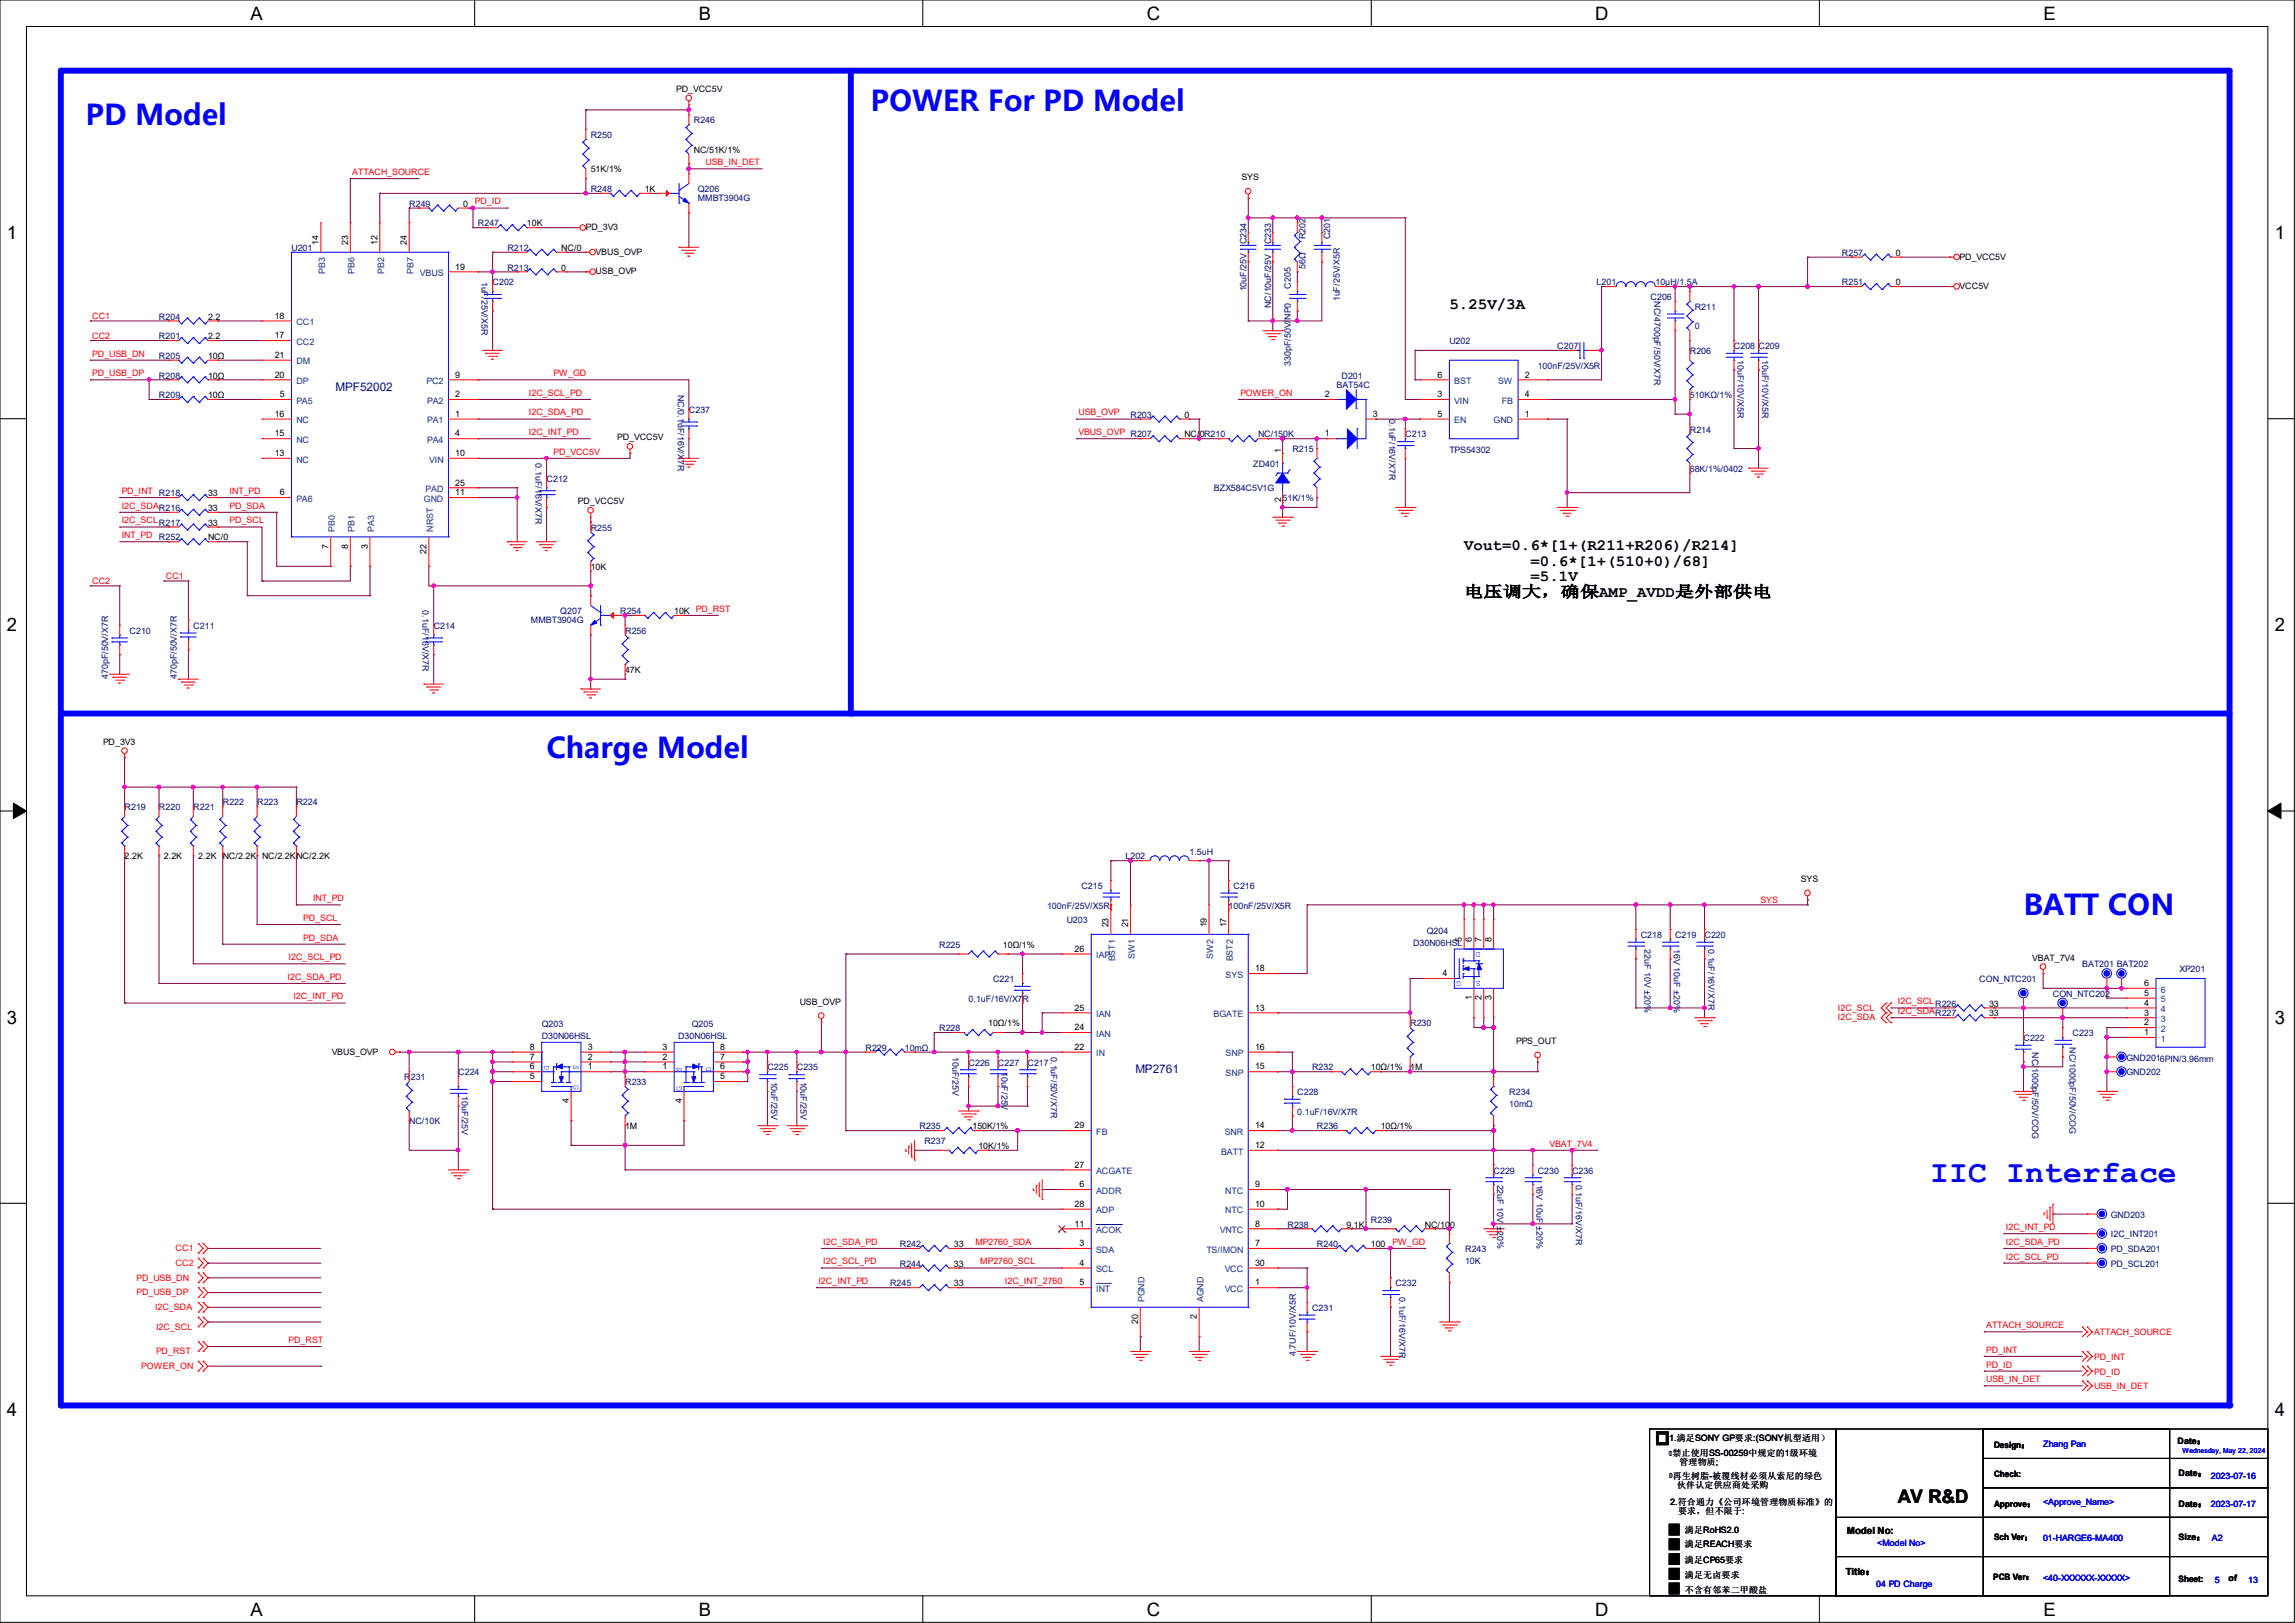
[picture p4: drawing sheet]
<svg xmlns="http://www.w3.org/2000/svg" width="297mm" height="210mm" viewBox="0 0 297 210" stroke-linecap="round" stroke-linejoin="round" font-family="sans-serif">
<defs><g id="words">
<text font-size="4.1" fill="#00f" x="249.8" y="152.9">IIC Interface</text>
<g font-size="3.7" fill="#00f">
<text x="11" y="16.2">PD Model</text>
<text x="112.6" y="14.3">POWER For PD Model</text>
<text x="70.7" y="98.1">Charge Model</text>
<text x="261.9" y="118.4">BATT CON</text>
</g>
<g font-size="2.4">
<text x="32.4" y="2.6">A</text>
<text x="90.4" y="2.6">B</text>
<text x="148.4" y="2.6">C</text>
<text x="206.5" y="2.6">D</text>
<text x="264.5" y="2.6">E</text>
<text x=".9" y="30.9">1</text>
<text x="294.4" y="30.9">1</text>
<text x=".9" y="81.7">2</text>
<text x="294.4" y="81.7">2</text>
<text x=".9" y="132.5">3</text>
<text x="294.4" y="132.5">3</text>
<text x=".9" y="183.2">4</text>
<text x="294.4" y="183.2">4</text>
<text x="245.6" y="194.5">AV R&amp;D</text>
<text x="32.4" y="209.1">A</text>
<text x="90.4" y="209.1">B</text>
<text x="148.4" y="209.1">C</text>
<text x="206.5" y="209.1">D</text>
<text x="264.5" y="209.1">E</text>
</g>
<g font-size="2">
<text x="187.6" y="40">5.25V/3A</text>
<text x="189.5" y="71.2">Vout=0.6*[1+(R211+R206)/R214]</text>
<text x="189.5" y="77.3">电压调大，确保AMP_AVDD是外部供电</text>
<text x="198.1" y="73.2">=0.6*[1+(510+0)/68]</text>
<text x="198.1" y="75.2">=5.1V</text>
</g>
<g font-size="1.5" fill="#000080">
<text x="43.4" y="50.5">MPF52002</text>
<text x="146.9" y="138.8">MP2761</text>
</g>
<g font-size="1.3">
<text x="238.9" y="203.8">Title：</text>
<text x="239" y="198.5">Model No:</text>
</g>
<g font-size="1.1">
<text x="87.5" y="11.9">PD_VCC5V</text>
<text x="76.5" y="22.3">51K/1%</text>
<text x="89.8" y="19.8">NC/51K/1%</text>
<text x="160.7" y="23.3">SYS</text>
<text x="59.9" y="26.8">0</text>
<text x="68.2" y="29.3">10K</text>
<text x="75.8" y="29.8">PD_3V3</text>
<text x="83.4" y="24.9">1K</text>
<text x="41.2" y="31.7" transform="rotate(-90 41.2 31.7)">14</text>
<text x="45" y="31.7" transform="rotate(-90 45 31.7)">23</text>
<text x="48.9" y="31.7" transform="rotate(-90 48.9 31.7)">12</text>
<text x="52.7" y="31.7" transform="rotate(-90 52.7 31.7)">24</text>
<text x="58.9" y="34.9">19</text>
<text x="72.6" y="32.5">NC/0</text>
<text x="72.6" y="35">0</text>
<text x="77.1" y="33">VBUS_OVP</text>
<text x="77.1" y="35.5">USB_OVP</text>
<text x="245.4" y="33.1">0</text>
<text x="253.6" y="33.6">PD_VCC5V</text>
<text x="26.9" y="41.4">2.2</text>
<text x="35.6" y="41.2">18</text>
<text x="245.4" y="36.9">0</text>
<text x="253.6" y="37.4">VCC5V</text>
<text x="26.9" y="46.4">10Ω</text>
<text x="26.9" y="43.9">2.2</text>
<text x="35.6" y="43.8">17</text>
<text x="35.6" y="46.3">21</text>
<text x="26.9" y="51.5">10Ω</text>
<text x="26.9" y="49">10Ω</text>
<text x="35.6" y="53.9">16</text>
<text x="35.6" y="48.9">20</text>
<text x="36.2" y="51.4">5</text>
<text x="58.9" y="51.4">2</text>
<text x="58.9" y="48.9">9</text>
<text x="58.9" y="53.9">1</text>
<text x="171.4" y="51.4">2</text>
<text x="177.7" y="53.9">3</text>
<text x="186.1" y="51.4">3</text>
<text x="186.1" y="53.9">5</text>
<text x="186.1" y="48.9">6</text>
<text x="197.4" y="53.9">1</text>
<text x="197.4" y="51.4">4</text>
<text x="197.4" y="48.9">2</text>
<text x="35.6" y="59">13</text>
<text x="35.6" y="56.5">15</text>
<text x="58.9" y="56.5">4</text>
<text x="58.9" y="59">10</text>
<text x="79.9" y="57">PD_VCC5V</text>
<text x="153.3" y="56.6">NC/0R210</text>
<text x="153.3" y="54.1">0</text>
<text x="165.8" y="58.7" transform="rotate(-90 165.8 58.7)">1</text>
<text x="171.4" y="56.5">1</text>
<text x="26.9" y="64.2">33</text>
<text x="36.2" y="64.1">6</text>
<text x="58.9" y="64.1">11</text>
<text x="58.9" y="62.8">25</text>
<text x="74.8" y="65.2">PD_VCC5V</text>
<text x="165.8" y="65" transform="rotate(-90 165.8 65)">2</text>
<text x="26.9" y="68">33</text>
<text x="26.9" y="66.1">33</text>
<text x="26.9" y="69.9">NC/0</text>
<text x="42.5" y="71" transform="rotate(-90 42.5 71)">7</text>
<text x="45" y="71" transform="rotate(-90 45 71)">8</text>
<text x="47.6" y="71" transform="rotate(-90 47.6 71)">3</text>
<text x="55.2" y="71.6" transform="rotate(-90 55.2 71.6)">22</text>
<text x="76.5" y="73.7">10K</text>
<text x="87.2" y="79.5">10K</text>
<text x="80.9" y="87.1">47K</text>
<text x="13.3" y="96.4">PD_3V3</text>
<text x="16.1" y="111.2">2.2K</text>
<text x="21.2" y="111.2">2.2K</text>
<text x="25.7" y="111.2">2.2K NC/2.2K</text>
<text x="33.9" y="111.2">NC/2.2KNC/2.2K</text>
<text x="233" y="114.1">SYS</text>
<text x="129.8" y="122.6">10Ω/1%</text>
<text x="139.1" y="123.2">26</text>
<text x="143.5" y="120" transform="rotate(-90 143.5 120)">23</text>
<text x="146" y="120" transform="rotate(-90 146 120)">21</text>
<text x="156.2" y="120" transform="rotate(-90 156.2 120)">19</text>
<text x="158.7" y="120" transform="rotate(-90 158.7 120)">17</text>
<text x="162.4" y="125.7">18</text>
<text x="189.2" y="121.9" transform="rotate(-90 189.2 121.9)">5</text>
<text x="190.5" y="121.9" transform="rotate(-90 190.5 121.9)">6</text>
<text x="191.7" y="121.9" transform="rotate(-90 191.7 121.9)">7</text>
<text x="193" y="121.9" transform="rotate(-90 193 121.9)">8</text>
<text x="263" y="124.3">VBAT_7V4</text>
<text x="103.5" y="130">USB_OVP</text>
<text x="139.1" y="130.8">25</text>
<text x="162.4" y="130.8">13</text>
<text x="186.7" y="126.3">4</text>
<text x="190.5" y="129.4" transform="rotate(-90 190.5 129.4)">1</text>
<text x="191.7" y="129.4" transform="rotate(-90 191.7 129.4)">2</text>
<text x="193" y="129.4" transform="rotate(-90 193 129.4)">3</text>
<text x="257.4" y="130.3">33</text>
<text x="257.4" y="131.5">33</text>
<text x="277.5" y="131.4">3</text>
<text x="277.5" y="130.1">4</text>
<text x="277.5" y="128.9">5</text>
<text x="277.5" y="127.6">6</text>
<text x="42.9" y="136.5">VBUS_OVP</text>
<text x="68.6" y="137.1">7</text>
<text x="68.6" y="135.9">8</text>
<text x="76.1" y="137.1">2</text>
<text x="76.1" y="135.9">3</text>
<text x="85.7" y="137.1">2</text>
<text x="85.7" y="135.9">3</text>
<text x="93.2" y="137.1">7</text>
<text x="93.2" y="135.9">8</text>
<text x="127.9" y="132.8">10Ω/1%</text>
<text x="139.1" y="133.3">24</text>
<text x="139.1" y="135.9">22</text>
<text x="162.4" y="135.9">16</text>
<text x="196.2" y="135.1">PPS_OUT</text>
<text x="277.5" y="133.9">1</text>
<text x="277.5" y="132.7">2</text>
<text x="68.6" y="138.4">6</text>
<text x="68.6" y="139.7">5</text>
<text x="73.6" y="142.7" transform="rotate(-90 73.6 142.7)">4</text>
<text x="76.1" y="138.4">1</text>
<text x="85.7" y="138.4">1</text>
<text x="88.2" y="142.7" transform="rotate(-90 88.2 142.7)">4</text>
<text x="93.2" y="138.4">6</text>
<text x="93.2" y="139.7">5</text>
<text x="162.4" y="138.4">15</text>
<text x="177.4" y="138.5">10Ω/1%</text>
<text x="182.5" y="138.5">1M</text>
<text x="80.9" y="146.1">1M</text>
<text x="125.9" y="146.1">150K/1%</text>
<text x="126.6" y="148.7">10K/1%</text>
<text x="139.1" y="146">29</text>
<text x="162.4" y="146">14</text>
<text x="162.4" y="148.6">12</text>
<text x="178.7" y="146.1">10Ω/1%</text>
<text x="139.1" y="151.1">27</text>
<text x="139.7" y="153.6">6</text>
<text x="162.4" y="153.6">9</text>
<text x="123.4" y="161.4">33</text>
<text x="139.1" y="158.7">11</text>
<text x="139.1" y="156.2">28</text>
<text x="139.7" y="161.3">3</text>
<text x="162.4" y="158.7">8</text>
<text x="162.4" y="156.2">10</text>
<text x="162.4" y="161.3">7</text>
<text x="174.2" y="158.8">9.1K</text>
<text x="177.4" y="161.4">100</text>
<text x="184.4" y="158.8">NC/100</text>
<text x="123.4" y="163.9">33</text>
<text x="123.4" y="166.5">33</text>
<text x="139.7" y="163.8">4</text>
<text x="139.7" y="166.3">5</text>
<text x="162.4" y="166.3">1</text>
<text x="162.4" y="163.8">30</text>
<text x="147.3" y="171.3" transform="rotate(-90 147.3 171.3)">20</text>
<text x="154.9" y="170.7" transform="rotate(-90 154.9 170.7)">2</text>
<text x="216" y="186.5">1.满足SONY GP要求:(SONY机型适用）</text>
<text x="216.4" y="188.4">禁止使用SS-00259中规定的1级环境</text>
<text x="216.5" y="191.3">再生树脂-被覆线材必须从索尼的绿色</text>
<text x="217.3" y="189.6">管理物质;</text>
<text x="258.1" y="187.4">Design：</text>
<text x="258.1" y="191.2">Check:</text>
<text x="281.8" y="186.9">Date：</text>
<text x="281.9" y="191.1">Date：</text>
<text x="216.1" y="194.8">2.符合通力《公司环境管理物质标准》的</text>
<text x="217" y="192.5">伙伴认定供应商处采购</text>
<text x="217.2" y="196">要求，但不限于:</text>
<text x="258.1" y="195">Approve：</text>
<text x="281.9" y="195">Date： 2023-07-17</text>
<text x="218.1" y="198.3">满足RoHS2.0</text>
<text x="218.1" y="200.2">满足REACH要求</text>
<text x="218.1" y="202.3">满足CP65要求</text>
<text x="258.1" y="199.3">Sch Ver：</text>
<text x="281.9" y="199.3">Size：</text>
<text x="218.1" y="204.2">满足无卤要求</text>
<text x="218.1" y="206.1">不含有邻苯二甲酸盐</text>
<text x="257.9" y="204.4">PCB Ver：</text>
<text x="281.9" y="204.6">Sheet:</text>
<text x="288.4" y="204.6">of</text>
</g>
<g font-size="1.1" fill="#000080">
<text x="76.5" y="17.9">R250</text>
<text x="89.8" y="16">R246</text>
<text x="53" y="26.8">R249</text>
<text x="61.8" y="29.3">R247</text>
<text x="76.5" y="24.9">R248</text>
<text x="90.3" y="24.9">Q206</text>
<text x="90.3" y="26">MMBT3904G</text>
<text x="37.7" y="32.5">U201</text>
<text x="65.7" y="32.5">R212</text>
<text x="65.7" y="35">R213</text>
<text x="161.3" y="31.6" transform="rotate(-90 161.3 31.6)">C234</text>
<text x="164.5" y="31.6" transform="rotate(-90 164.5 31.6)">C233</text>
<text x="169" y="34.8" transform="rotate(-90 169 34.8)">56Ω</text>
<text x="169" y="31" transform="rotate(-90 169 31)">R202</text>
<text x="172.1" y="31" transform="rotate(-90 172.1 31)">C201</text>
<text x="238.4" y="33.1">R257</text>
<text x="20.6" y="41.4">R204</text>
<text x="62.3" y="36.4" transform="rotate(90 62.3 36.4)">1uF/25V/X5R</text>
<text x="63.8" y="36.9">C202</text>
<text x="161.3" y="37.7" transform="rotate(-90 161.3 37.7)">10uF/25V</text>
<text x="164.5" y="39.9" transform="rotate(-90 164.5 39.9)">NC/10uF/25V</text>
<text x="167.1" y="37.3" transform="rotate(-90 167.1 37.3)">C205</text>
<text x="173.4" y="39" transform="rotate(-90 173.4 39)">1uF/25V/X5R</text>
<text x="206.6" y="36.9">L201</text>
<text x="213.6" y="38.8">C206</text>
<text x="214.1" y="39" transform="rotate(90 214.1 39)">NC/4700pF/50V/X7R</text>
<text x="214.2" y="36.9">10μH/1.5A</text>
<text x="219.3" y="40.1">R211</text>
<text x="238.4" y="36.9">R251</text>
<text x="20.6" y="46.4">R205</text>
<text x="20.6" y="43.9">R201</text>
<text x="167.1" y="47.4" transform="rotate(-90 167.1 47.4)">330pF/50V/NP0</text>
<text x="187.6" y="44.5">U202</text>
<text x="199" y="47.7">100nF/25V/X5R</text>
<text x="201.5" y="45.2">C207</text>
<text x="218.7" y="45.8">R206</text>
<text x="219.3" y="42.6">0</text>
<text x="224.4" y="45.2">C208 C209</text>
<text x="224.9" y="46.6" transform="rotate(90 224.9 46.6)">10uF/10V/X5R</text>
<text x="228.1" y="46.6" transform="rotate(90 228.1 46.6)">10uF/10V/X5R</text>
<text x="20.6" y="51.5">R209</text>
<text x="20.6" y="49">R208</text>
<text x="87.7" y="51.1" transform="rotate(90 87.7 51.1)">NC/0.1uF/16V/X7R</text>
<text x="89.2" y="53.4">C237</text>
<text x="173" y="50.3">BAT54C</text>
<text x="173.6" y="49">D201</text>
<text x="218.7" y="51.5">510KΩ/1%</text>
<text x="69.3" y="59.9" transform="rotate(90 69.3 59.9)">0.1uF/16V/X7R</text>
<text x="146.3" y="56.6">R207</text>
<text x="146.3" y="54.1">R203</text>
<text x="162.8" y="56.6">NC/150K</text>
<text x="167.3" y="58.5">R215</text>
<text x="179.8" y="54.2" transform="rotate(90 179.8 54.2)">0.1uF/16V/X7R</text>
<text x="181.9" y="56.6">C213</text>
<text x="187.6" y="58.6">TPS54302</text>
<text x="218.7" y="56">R214</text>
<text x="20.6" y="64.2">R218</text>
<text x="70.7" y="62.3">C212</text>
<text x="157.1" y="63.6">BZX584C5V1G</text>
<text x="162.2" y="60.4">ZD401</text>
<text x="166" y="64.9">51K/1%</text>
<text x="218.7" y="61">68K/1%/0402</text>
<text x="20.6" y="68">R217</text>
<text x="20.6" y="66.1">R216</text>
<text x="20.6" y="69.9">R252</text>
<text x="76.5" y="68.7">R255</text>
<text x="16.8" y="82">C210</text>
<text x="25" y="81.4">C211</text>
<text x="54.7" y="79" transform="rotate(90 54.7 79)">0.1uF/16V/X7R</text>
<text x="56.1" y="81.4">C214</text>
<text x="68.7" y="80.6">MMBT3904G</text>
<text x="72.5" y="79.5">Q207</text>
<text x="80.3" y="79.5">R254</text>
<text x="80.9" y="82">R256</text>
<text x="14" y="87.9" transform="rotate(-90 14 87.9)">470pF/50V/X7R</text>
<text x="22.9" y="87.9" transform="rotate(-90 22.9 87.9)">470pF/50V/X7R</text>
<text x="16.1" y="104.9">R219</text>
<text x="20.6" y="104.9">R220</text>
<text x="25" y="104.9">R221</text>
<text x="28.8" y="104.2">R222</text>
<text x="33.3" y="104.2">R223</text>
<text x="38.4" y="104.2">R224</text>
<text x="145.7" y="111.2">L202</text>
<text x="153.9" y="110.6">1.5uH</text>
<text x="135.5" y="117.6">100nF/25V/X5R</text>
<text x="138" y="119.5">U203</text>
<text x="140" y="115">C215</text>
<text x="159" y="117.6">100nF/25V/X5R</text>
<text x="159.6" y="115">C216</text>
<text x="121.5" y="122.6">R225</text>
<text x="182.9" y="122.4">D30N06HSL</text>
<text x="184.7" y="120.9">Q204</text>
<text x="212.3" y="121.4">C218</text>
<text x="212.8" y="122.8" transform="rotate(90 212.8 122.8)">22uF 10V ±20%</text>
<text x="216.6" y="122.8" transform="rotate(90 216.6 122.8)">16V 10uF ±20%</text>
<text x="216.8" y="121.4">C219</text>
<text x="220.6" y="121.4">C220</text>
<text x="221.1" y="122.8" transform="rotate(90 221.1 122.8)">0.1uF/16V/X7R</text>
<text x="269.5" y="125.2">BAT201 BAT202</text>
<text x="282.1" y="125.8">XP201</text>
<text x="125.3" y="129.6">0.1uF/16V/X7R</text>
<text x="128.5" y="127.1">C221</text>
<text x="250.4" y="130.3">R226</text>
<text x="250.4" y="131.5">R227</text>
<text x="256.2" y="127.1">CON_NTC201</text>
<text x="265.7" y="129">CON_NTC202</text>
<text x="70.1" y="132.9">Q203</text>
<text x="70.1" y="134.5">D30N06HSL</text>
<text x="87.8" y="134.5">D30N06HSL</text>
<text x="89.5" y="132.9">Q205</text>
<text x="112" y="136">R229</text>
<text x="117.1" y="136">10mΩ</text>
<text x="121.5" y="133.4">R228</text>
<text x="123.3" y="136.8" transform="rotate(90 123.3 136.8)">10uF/25V</text>
<text x="125.3" y="137.9">C226</text>
<text x="129.2" y="137.9">C227</text>
<text x="133" y="137.9">C217</text>
<text x="136" y="136.8" transform="rotate(90 136 136.8)">0.1uF/50V/X7R</text>
<text x="182.5" y="132.8">R230</text>
<text x="261.9" y="134.7">C222</text>
<text x="263" y="136.1" transform="rotate(90 263 136.1)">NC/1000pF/50V/COG</text>
<text x="267.8" y="135.5" transform="rotate(90 267.8 135.5)">NC/1000pF/50V/COG</text>
<text x="268.2" y="134.1">C223</text>
<text x="275.2" y="137.2">GND2016PIN/3.96mm</text>
<text x="52.3" y="139.8">R231</text>
<text x="59.3" y="139.2">C224</text>
<text x="59.8" y="141.9" transform="rotate(90 59.8 141.9)">10uF/25V</text>
<text x="80.9" y="140.4">R233</text>
<text x="99.3" y="138.5">C225</text>
<text x="99.8" y="140" transform="rotate(90 99.8 140)">10uF/25V</text>
<text x="103.1" y="138.5">C235</text>
<text x="103.6" y="140" transform="rotate(90 103.6 140)">10uF/25V</text>
<text x="129.6" y="138.7" transform="rotate(90 129.6 138.7)">10uF/25V</text>
<text x="167.9" y="141.7">C228</text>
<text x="169.8" y="138.5">R232</text>
<text x="195.3" y="141.7">R234</text>
<text x="195.3" y="143.2">10mΩ</text>
<text x="275.2" y="139.2">GND202</text>
<text x="53" y="145.5">NC/10K</text>
<text x="119" y="146.1">R235</text>
<text x="119.6" y="148">R237</text>
<text x="167.9" y="144.2">0.1uF/16V/X7R</text>
<text x="170.4" y="146.1">R236</text>
<text x="193.3" y="151.9">C229</text>
<text x="193.8" y="153.3" transform="rotate(90 193.8 153.3)">22uF 10V ±20%</text>
<text x="198.8" y="153.3" transform="rotate(90 198.8 153.3)">16V 10uF ±20%</text>
<text x="199" y="151.9">C230</text>
<text x="203.4" y="151.9">C236</text>
<text x="203.9" y="153.3" transform="rotate(90 203.9 153.3)">0.1uF/16V/X7R</text>
<text x="116.5" y="161.4">R242</text>
<text x="166.6" y="158.8">R238</text>
<text x="170.4" y="161.4">R240</text>
<text x="177.4" y="158.2">R239</text>
<text x="273.2" y="160.1">I2C_INT201</text>
<text x="273.2" y="157.6">GND203</text>
<text x="115.2" y="166.5">R245</text>
<text x="116.5" y="163.9">R244</text>
<text x="180.6" y="166.5">C232</text>
<text x="181.1" y="167.9" transform="rotate(90 181.1 167.9)">0.1uF/16V/X7R</text>
<text x="189.6" y="162">R243</text>
<text x="189.6" y="163.5">10K</text>
<text x="273.2" y="162">PD_SDA201</text>
<text x="273.2" y="163.9">PD_SCL201</text>
<text x="169.8" y="169.6">C231</text>
<text x="167.7" y="175.5" transform="rotate(-90 167.7 175.5)">4.7UF/10V/X5R</text>
</g>
<g font-size="1.1" fill="#f00">
<text x="45.6" y="22.6">ATTACH_SOURCE</text>
<text x="91.3" y="21.4">USB_IN_DET</text>
<text x="61.5" y="26.5">PD_ID</text>
<text x="11.9" y="41.3">CC1</text>
<text x="11.9" y="43.8">CC2</text>
<text x="11.9" y="46.1">PD_USB_DN</text>
<text x="11.9" y="48.7">PD_USB_DP</text>
<text x="68.5" y="53.8">I2C_SDA_PD</text>
<text x="68.5" y="51.2">I2C_SCL_PD</text>
<text x="71.6" y="48.7">PW_GD</text>
<text x="139.6" y="53.8">USB_OVP</text>
<text x="160.5" y="51.2">POWER_ON</text>
<text x="68.5" y="56.3">I2C_INT_PD</text>
<text x="71.6" y="58.8">PD_VCC5V</text>
<text x="139.6" y="56.3">VBUS_OVP</text>
<text x="15.7" y="65.8">I2C_SDA</text>
<text x="15.7" y="63.9">PD_INT</text>
<text x="29.7" y="65.8">PD_SDA</text>
<text x="29.7" y="63.9">INT_PD</text>
<text x="15.7" y="67.7">I2C_SCL</text>
<text x="15.7" y="69.6">INT_PD</text>
<text x="29.7" y="67.7">PD_SCL</text>
<text x="11.9" y="75.6">CC2</text>
<text x="21.5" y="74.9">CC1</text>
<text x="90" y="79.2">PD_RST</text>
<text x="39.2" y="119.2">PD_SCL</text>
<text x="40.5" y="116.6">INT_PD</text>
<text x="227.8" y="116.8">SYS</text>
<text x="37.3" y="124.3">I2C_SCL_PD</text>
<text x="39.2" y="121.7">PD_SDA</text>
<text x="37.2" y="126.8">I2C_SDA_PD</text>
<text x="38" y="129.3">I2C_INT_PD</text>
<text x="237.9" y="130.8">I2C_SCL</text>
<text x="245.6" y="130">I2C_SCL</text>
<text x="245.6" y="131.2">I2C_SDA</text>
<text x="237.9" y="132">I2C_SDA</text>
<text x="200.5" y="148.4">VBAT_7V4</text>
<text x="22.7" y="161.9">CC1</text>
<text x="106.6" y="161.1">I2C_SDA_PD</text>
<text x="126.2" y="161.1">MP2760_SDA</text>
<text x="180.2" y="161.1">PW_GD</text>
<text x="259.6" y="161.1">I2C_SDA_PD</text>
<text x="259.6" y="159.2">I2C_INT_PD</text>
<text x="17.7" y="165.7">PD_USB_DN</text>
<text x="17.7" y="167.6">PD_USB_DP</text>
<text x="22.7" y="163.8">CC2</text>
<text x="105.9" y="166.2">I2C_INT_PD</text>
<text x="106.6" y="163.6">I2C_SCL_PD</text>
<text x="126.9" y="163.6">MP2760_SCL</text>
<text x="130" y="166.2">I2C_INT_2760</text>
<text x="259.6" y="163">I2C_SCL_PD</text>
<text x="20.1" y="169.5">I2C_SDA</text>
<text x="20.2" y="172">I2C_SCL</text>
<text x="37.3" y="173.8">PD_RST</text>
<text x="257" y="171.9">ATTACH_SOURCE</text>
<text x="271" y="172.8">ATTACH_SOURCE</text>
<text x="18.3" y="177.1">POWER_ON</text>
<text x="20.2" y="175.2">PD_RST</text>
<text x="257" y="175.1">PD_INT</text>
<text x="257" y="177">PD_ID</text>
<text x="257" y="178.9">USB_IN_DET</text>
<text x="271" y="176">PD_INT</text>
<text x="271" y="177.9">PD_ID</text>
<text x="271" y="179.8">USB_IN_DET</text>
</g>
<g font-size="1.1" fill="#004080">
<text x="42.1" y="35.4" transform="rotate(-90 42.1 35.4)">PB3</text>
<text x="45.9" y="35.4" transform="rotate(-90 45.9 35.4)">PB6</text>
<text x="49.7" y="35.4" transform="rotate(-90 49.7 35.4)">PB2</text>
<text x="53.5" y="35.4" transform="rotate(-90 53.5 35.4)">PB7</text>
<text x="54.4" y="35.7">VBUS</text>
<text x="38.4" y="42.1">CC1</text>
<text x="38.4" y="44.6">CC2</text>
<text x="38.4" y="47.2">DM</text>
<text x="38.4" y="52.2">PA5</text>
<text x="38.4" y="49.7">DP</text>
<text x="55.2" y="49.7">PC2</text>
<text x="55.3" y="52.2">PA2</text>
<text x="188.2" y="52.2">VIN</text>
<text x="188.2" y="49.7">BST</text>
<text x="193.9" y="49.7">SW</text>
<text x="194.3" y="52.2">FB</text>
<text x="38.4" y="54.8">NC</text>
<text x="38.4" y="59.9">NC</text>
<text x="38.4" y="57.3">NC</text>
<text x="55.3" y="57.3">PA4</text>
<text x="55.3" y="54.8">PA1</text>
<text x="55.5" y="59.9">VIN</text>
<text x="188.2" y="54.8">EN</text>
<text x="193.3" y="54.8">GND</text>
<text x="38.4" y="64.9">PA6</text>
<text x="54.9" y="64.9">GND</text>
<text x="55.1" y="63.7">PAD</text>
<text x="43.4" y="68.8" transform="rotate(-90 43.4 68.8)">PB0</text>
<text x="45.9" y="68.8" transform="rotate(-90 45.9 68.8)">PB1</text>
<text x="48.4" y="68.8" transform="rotate(-90 48.4 68.8)">PA3</text>
<text x="56.1" y="68.8" transform="rotate(-90 56.1 68.8)">NRST</text>
<text x="141.9" y="124">IAP</text>
<text x="144.3" y="124.4" transform="rotate(-90 144.3 124.4)">BST1</text>
<text x="146.9" y="124" transform="rotate(-90 146.9 124)">SW1</text>
<text x="157" y="124" transform="rotate(-90 157 124)">SW2</text>
<text x="159.6" y="124.4" transform="rotate(-90 159.6 124.4)">BST2</text>
<text x="141.9" y="131.6">IAN</text>
<text x="157.1" y="131.6">BGATE</text>
<text x="158.6" y="126.5">SYS</text>
<text x="279.6" y="131">4</text>
<text x="279.6" y="129.7">5</text>
<text x="279.6" y="128.4">6</text>
<text x="141.9" y="134.2">IAN</text>
<text x="141.9" y="136.7">IN</text>
<text x="158.6" y="136.7">SNP</text>
<text x="279.6" y="134.8">1</text>
<text x="279.6" y="133.5">2</text>
<text x="279.6" y="132.3">3</text>
<text x="158.6" y="139.2">SNP</text>
<text x="141.9" y="146.9">FB</text>
<text x="158" y="149.4">BATT</text>
<text x="158.5" y="146.9">SNR</text>
<text x="141.9" y="154.5">ADDR</text>
<text x="141.9" y="151.9">ACGATE</text>
<text x="158.6" y="154.5">NTC</text>
<text x="141.9" y="159.6">ACOK</text>
<text x="141.9" y="157">ADP</text>
<text x="157.9" y="159.6">VNTC</text>
<text x="158.6" y="157">NTC</text>
<text x="141.9" y="164.6">SCL</text>
<text x="141.9" y="167.2">INT</text>
<text x="141.9" y="162.1">SDA</text>
<text x="156.1" y="162.1">TS/IMON</text>
<text x="158.5" y="167.2">VCC</text>
<text x="158.5" y="164.6">VCC</text>
<text x="148.1" y="168.5" transform="rotate(-90 148.1 168.5)">PGND</text>
<text x="155.7" y="168.5" transform="rotate(-90 155.7 168.5)">AGND</text>
</g>
<g font-size="1.1" fill="#00f">
<text x="191.6" y="123.2" transform="rotate(-180 191.6 123.2)">D</text>
<text x="189.1" y="127" transform="rotate(-180 189.1 127)">G</text>
<text x="191.6" y="127" transform="rotate(-180 191.6 127)">S</text>
<text x="70.4" y="137.8" transform="rotate(90 70.4 137.8)">D</text>
<text x="74.2" y="137.8" transform="rotate(90 74.2 137.8)">S</text>
<text x="74.2" y="140.3" transform="rotate(90 74.2 140.3)">G</text>
<text x="88.2" y="141.2" transform="rotate(-90 88.2 141.2)">G</text>
<text x="88.2" y="138.7" transform="rotate(-90 88.2 138.7)">S</text>
<text x="92" y="138.7" transform="rotate(-90 92 138.7)">D</text>
<text x="264.4" y="187.3">Zhang Pan</text>
<text x="286.1" y="191.4">2023-07-16</text>
<text x="264.4" y="194.8">&lt;Approve_Name&gt;</text>
<text x="242.9" y="200.1">&lt;Model No&gt;</text>
<text x="264.4" y="199.4">01-HARGE6-MA400</text>
<text x="286.3" y="199.4">A2</text>
<text x="242.8" y="205.3">04 PD Charge</text>
<text x="264.4" y="204.6">&lt;40-XXXXXX-XXXXX&gt;</text>
<text x="286.6" y="204.8">5</text>
<text x="290.9" y="204.8">13</text>
</g>
<g font-size=".9">
<text x="216" y="188.4">①</text>
<text x="216" y="191.3">②</text>
</g>
<text font-size=".9" fill="#00f" x="282.5" y="188">Wednesday, May 22, 2024</text>
</g></defs>
<path d="M0 0h296.9v209.9h-296.9zM3.4 3.4h290.1v203.1h-290.1z" fill="none" stroke="#000" stroke-width=".13"/>
<g fill="#fff">
<path d="M32.4 .4h1.6v2.7h-1.6z"/>
<path d="M32.4 206.9h1.6v2.7h-1.6z"/>
</g>
<path d="M61.4 0v3.4M61.4 206.5v3.4" fill="none" stroke="#000" stroke-width=".13"/>
<g fill="#fff">
<path d="M90.4 .4h1.6v2.7h-1.6z"/>
<path d="M90.4 206.9h1.6v2.7h-1.6z"/>
</g>
<path d="M119.4 0v3.4M119.4 206.5v3.4" fill="none" stroke="#000" stroke-width=".13"/>
<g fill="#fff">
<path d="M148.4 .4h1.7v2.7h-1.7z"/>
<path d="M148.4 206.9h1.7v2.7h-1.7z"/>
</g>
<path d="M177.5 0v3.4M177.5 206.5v3.4" fill="none" stroke="#000" stroke-width=".13"/>
<g fill="#fff">
<path d="M206.5 .4h1.7v2.7h-1.7z"/>
<path d="M206.5 206.9h1.7v2.7h-1.7z"/>
</g>
<path d="M235.5 0v3.4M235.5 206.5v3.4" fill="none" stroke="#000" stroke-width=".13"/>
<g fill="#fff">
<path d="M264.5 .4h1.5v2.7h-1.5z"/>
<path d="M264.5 206.9h1.5v2.7h-1.5z"/>
<path d="M.9 28.8h1.3v2.7h-1.3z"/>
<path d="M294.4 28.8h1.3v2.7h-1.3z"/>
<path d="M.9 79.5h1.3v2.7h-1.3z"/>
<path d="M294.4 79.5h1.3v2.7h-1.3z"/>
</g>
<path d="M0 54.2h3.4M293.5 54.2h3.4" fill="none" stroke="#000" stroke-width=".13"/>
<g fill="#fff">
<path d="M.9 130.3h1.3v2.7h-1.3z"/>
<path d="M294.4 130.3h1.3v2.7h-1.3z"/>
</g>
<path d="M0 104.9h3.4M293.5 104.9h3.4" fill="none" stroke="#000" stroke-width=".13"/>
<path d="M1.7 103.9l1.7 1-1.7 1zM293.5 104.9l1.7-1v2z" fill="#000" stroke="#000" stroke-width=".13"/>
<g fill="#fff">
<path d="M.9 181.1h1.3v2.6h-1.3z"/>
<path d="M294.4 181.1h1.3v2.6h-1.3z"/>
</g>
<path d="M0 155.7h3.4M293.5 155.7h3.4" fill="none" stroke="#000" stroke-width=".13"/>
<path d="M7.9 9.1v172.8" fill="none" stroke="#00f" stroke-width=".76"/>
<circle cx="7.9" cy="181.9" r=".38" fill="#00f"/>
<path d="M7.9 181.9h280.5" fill="none" stroke="#00f" stroke-width=".76"/>
<circle cx="288.4" cy="181.9" r=".38" fill="#00f"/>
<path d="M288.5 9.1v172.8" fill="none" stroke="#00f" stroke-width=".76"/>
<circle cx="288.5" cy="181.9" r=".38" fill="#00f"/>
<path d="M7.9 9.1h280.5" fill="none" stroke="#00f" stroke-width=".76"/>
<circle cx="288.4" cy="9.1" r=".38" fill="#00f"/>
<path d="M7.9 92.3h280.5" fill="none" stroke="#00f" stroke-width=".76"/>
<circle cx="288.4" cy="92.3" r=".38" fill="#00f"/>
<path d="M110.1 9.1v83.2" fill="none" stroke="#00f" stroke-width=".76"/>
<circle cx="110.1" cy="92.3" r=".38" fill="#00f"/>
<g fill="none" stroke="#800040" stroke-width=".13">
<path d="M75.8 14.2h.1M75.8 14.2v2.6M75.8 14.2h13.4M89.2 13.6h.1M89.2 14.2h.1M89.2 13.6v1.3M45.3 23.1h.1M45.3 23.1v5.7M45.3 23.1h8.9M49.1 25h.1M49.1 25v3.8M49.1 25h28.6"/>
<path d="M53 26.9h.1M53 26.9v1.9M53 26.9h1.2M60.6 26.9h5.1M61.2 26.9h.1M61.2 29.5h.1M61.2 29.5h1.9M61.2 26.9v2.6M61.8 35.2h.1M61.8 35.2h5.1M63.8 35.2h.1M63.8 32.6h.1"/>
<path d="M63.8 32.6v3.8M63.8 32.6h3.1M65.7 26.9h.1M66.9 35.2h.1M69.5 29.5h5M73.3 32.6h.1M73.3 35.2h2.5M73.3 32.6h2.5M74.5 29.5h.1M75.8 25h.1M75.8 35.2h.1M75.8 23.1v1.9"/>
<path d="M77.7 25h.1M84.1 25h.1M84.1 25h1.2M89.2 27.6h.1M89.2 21.2h.1M89.2 21.8h.1M89.2 21.2v1.3M89.2 27.6v4.4M89.2 21.8h9.5M161.5 28.2h.1M161.5 33.9h.1M161.5 25.7h.1"/>
<path d="M161.5 28.2h20.4M161.5 25.7v4.4M161.5 33.9v7.6M164.7 33.9h.1M164.7 28.2h.1M164.7 28.2v1.9M164.7 33.9v8.9M167.9 28.2h.1M167.9 35.2h.1M167.9 28.2v.6M167.9 35.2v1.2M171.1 28.2h.1"/>
<path d="M171.1 33.9h.1M171.1 33.9v7.6h-9.6M171.1 28.2v1.9M181.9 28.2h.1M181.9 28.2v23.5M207.3 37.1h.1M207.3 37.1v12h-7M207.3 37.1h.6M215.5 37.1h.1M215.5 37.1h24.1M216.8 37.1h.1M216.8 37.1v1.9"/>
<path d="M218.7 37.1h.1M218.7 37.1v.6M224.4 37.1h.1M224.4 37.1v7M227.6 37.1h.1M227.6 37.1v7M233.9 37.1h.1M233.9 33.3h.1M233.9 33.3v3.8M233.9 33.3h5.7M239.6 37.1h.1M239.6 33.3h.1"/>
<path d="M246 37.1h.1M246 37.1h6.3M246 33.3h6.3M252.3 33.3h.1M11.7 41.5h.1M11.7 44.1h.1M11.7 46.6h.1M11.7 49.1h.1M11.7 49.1h10.1M11.7 46.6h10.1M11.7 44.1h10.1M11.7 41.5h10.1"/>
<path d="M19.3 51.7h.1M19.3 49.1h.1M19.3 51.7h2.5M19.3 49.1v2.6M28.2 49.1h.1M28.2 46.6h.1M28.2 44.1h.1M28.2 41.5h.1M28.2 51.7h.1M28.2 49.1h5.7M28.2 46.6h5.7M28.2 44.1h5.7"/>
<path d="M28.2 41.5h5.7M28.2 51.7h5.7M61.8 54.2h.1M61.8 51.7h.1M61.8 56.8h.1M61.8 49.1h.1M61.8 59.3h.1M61.8 49.1h27.4v3.9M61.8 51.7h14.7M61.8 56.8h14.7M61.8 54.2h14.7M63.8 40.3h.1"/>
<path d="M63.8 40.3v5M70.7 59.3h.1M70.7 59.3v2.5M81.5 58.7h.1M81.5 58.7v.6h-19.7M89.2 53h.1M89.2 59.3h.1M89.2 56.8v2.5M139.3 56.8h.1M139.3 54.2h.1M139.3 56.8h8.3M139.3 54.2h8.3"/>
<path d="M153.9 56.8h3.8M153.9 54.2h1.3M155.2 56.8h.1M155.2 54.2h.1M155.2 54.2v2.6M157.7 56.8h.1M160.3 51.7h.1M160.3 51.7h11.4M161.5 41.5h.1M164.1 56.8h.1M164.1 56.8h7.6M164.7 41.5h.1"/>
<path d="M166 56.8h.1M166 56.8v1.9M167.9 40.3h.1M167.9 41.5h.1M167.9 40.3v1.2M170.4 56.8h.1M170.4 56.8v1.2M178.1 54.2h.1M178.1 54.2h5.7M181.9 54.2h.1M181.9 51.7h.1M181.9 51.7h1.9"/>
<path d="M181.9 54.2v1.3M181.9 59.3v6.4M183.1 45.3h.1M183.1 49.1h.1M183.1 49.1h.7M183.1 45.3h19.7M183.1 45.3v3.8M200.3 51.7h.1M200.3 54.2h.1M200.3 49.1h.1M200.3 51.7h16.5M200.3 54.2h2.5"/>
<path d="M202.8 54.2h.1M202.8 54.2v11.5M206.6 45.3h.1M206.6 45.3h.7M207.3 45.3h.1M216.8 42.8h.1M216.8 51.7h.1M216.8 53.6h.1M216.8 42.8v10.8M216.8 53.6h1.9M218.7 51.7h.1M218.7 44.1h.1"/>
<path d="M218.7 53.6h.1M218.7 44.1v1.2M218.7 51.7v3.2M224.4 58h.1M224.4 47.9h.1M224.4 47.9v10.1M224.4 58h3.2M227.6 58h.1M227.6 47.9h.1M227.6 47.9v12.7M11.7 75.8h.1M11.7 75.8h3.8"/>
<path d="M15.5 75.8h.1M15.5 66.3h.1M15.5 68.2h.1M15.5 64.4h.1M15.5 75.8v5.1M15.5 64.4h6.3M15.5 66.3h6.3M15.5 68.2h6.3M15.5 70.1h6.3M21.2 75.2h.1M21.2 75.2h3.2M21.8 70.1h.1"/>
<path d="M24.4 75.2h.1M24.4 75.2v5.1M28.2 66.3h.1M28.2 64.4h.1M28.2 68.2h.1M28.2 64.4h5.7M28.2 66.3h7.6M28.2 68.2h5.7v7M28.2 70.1h3.8M32 70.1h.1M32 77.1h.1M32 70.1v7"/>
<path d="M32 77.1h15.9M33.9 75.2h.1M35.8 66.3h.1M35.8 66.3v7h7M42.8 73.3h.1M45.3 73.3h.1M45.3 73.3v1.9h-11.4M47.9 77.1h.1M47.9 73.3h.1M47.9 73.3v3.8M55.5 73.3h.1M55.5 73.3v2.5h21"/>
<path d="M56.1 75.8h.1M56.1 75.8v5.1M61.8 64.4h.1M61.8 63.1h.1M61.8 64.4h5.1M61.8 63.1h5.1M66.9 64.4h.1M66.9 63.1h.1M66.9 63.1v7M70.7 65.7h.1M70.7 65.7v4.4M76.5 77.1h.1"/>
<path d="M76.5 75.8h.1M76.5 67.6h.1M76.5 66.9v.7M76.5 73.9v3.2M80.3 79.6h1.9M80.9 79.6h.1M80.9 79.6v1.3M82.2 79.6h.1M88.5 79.6h.1M88.5 79.6h4.5M166 65.7h.1M166 65h.1"/>
<path d="M166 65v1.9M170.4 64.4h.1M170.4 64.4v1.3h-4.4M181.9 65.7h.1M202.8 63.8h.1M218.7 61.2h.1M218.7 61.2v2.6h-15.9M15.5 84.7h.1M15.5 84.7v2.5M16.1 98h.1M16.1 98v6.4M24.4 84.1h.1"/>
<path d="M24.4 84.1v3.8M56.1 84.7h.1M56.1 84.7v3.8M76.5 87.9h.1M76.5 89.2h.1M76.5 82.2v7M76.5 87.9h4.4M80.9 87.9h.1M80.9 87.2v.7M16.1 110.7h.1M16.1 104.4h.1M16.1 110.7v19.1"/>
<path d="M16.1 101.9h22.3M20.6 110.7h.1M20.6 101.9h.1M20.6 101.9v2.5M20.6 110.7v16.6M25 110.7h.1M25 101.9h.1M25 101.9v2.5M25 110.7v14M28.8 101.9h.1M28.8 110.7h.1M28.8 101.9v2.5"/>
<path d="M28.8 110.7v11.5M33.3 101.9h.1M33.3 110.7h.1M33.3 119.6h.1M33.3 101.9v2.5M33.3 110.7v8.9M33.3 119.6h10.8M38.4 101.9h.1M38.4 110.7h.1M38.4 117.1h.1M38.4 117.1h5.7M38.4 101.9v2.5"/>
<path d="M38.4 110.7v6.4M143.8 111.4h.1M143.8 117.1h.1M143.8 111.4h3.8M143.8 111.4v2.5M143.8 117.1v.6M146.3 111.4h.1M146.3 111.4v5.7M155.2 111.4h.1M155.2 111.4h3.8M156.5 111.4h.1M156.5 111.4v5.7"/>
<path d="M159 111.4h.1M159 117.1h.1M159 111.4v2.5M159 117.1v.6M169.2 117.1h.1M169.2 117.1h64.7M169.2 117.1v8.9h-3.8M189.5 117.1h.1M189.5 117.1v1.9M190.8 117.1h.1M190.8 117.1v1.9M192 117.1h.1"/>
<path d="M192 117.1v1.9M193.3 117.1h.1M193.3 117.1v1.9M211.7 117.1h.1M211.7 117.1v3.2M216.2 117.1h.1M216.2 117.1v3.2M220.6 117.1h.1M220.6 117.1v3.2M233.9 117.1h.1M233.9 116.5h.1M233.9 116.5v.6"/>
<path d="M16.1 129.8h.1M16.1 129.8h28.6M20.6 127.3h.1M20.6 127.3h24.1M25 124.7h.1M25 124.7h19.7M28.8 122.2h.1M28.8 122.2h15.9M51.7 136.1h.1M51.7 136.1h14.6M53 136.1h.1M53 136.1v2.6"/>
<path d="M59.3 136.1h.1M59.3 136.1v3.2M63.8 136.1h.1M63.8 137.4h.1M63.8 138.7h.1M63.8 136.1v20.4M63.8 138.7h2.5M63.8 137.4h2.5M63.8 140h2.5M66.3 136.1h.1M66.3 138.7h.1M66.3 140h.1"/>
<path d="M79 136.1h.1M79 137.4h.1M79 138.7h.1M79 136.1h4.4M79 138.7h4.4M79 137.4h4.4M80.9 136.1h.1M80.9 137.4h.1M80.9 138.7h.1M80.9 136.1v3.2M96.1 136.1h.1M96.1 137.4h.1"/>
<path d="M96.1 138.7h.1M96.1 140h.1M96.1 136.1h15.9M96.1 138.7h.7M96.1 137.4h.7M96.8 136.1h.1M96.8 137.4h.1M96.8 138.7h.1M96.8 136.1v3.9h-.7M99.3 136.1h.1M99.3 136.1v1.3M103.1 136.1h.1"/>
<path d="M103.1 136.1v1.3M106.3 136.1h.1M106.3 132.3v3.8M109.5 123.4h.1M109.5 136.1h.1M109.5 123.4h14.6M109.5 123.4v22.9M118.4 136.1h.1M118.4 136.1h19M120.9 133.6h.1M120.9 136.1h.1M120.9 133.6h2.5"/>
<path d="M120.9 133.6v2.5M125.3 136.1h.1M125.3 136.1v.7M129.2 136.1h.1M129.2 136.1v.7M129.8 133.6h.1M129.8 133.6h7.6M130.4 123.4h.1M130.4 123.4h7M132.3 123.4h.1M132.3 129.8h.1M132.3 133.6h.1"/>
<path d="M132.3 123.4v2.6M132.3 129.8v3.8M133 136.1h.1M133 136.1v.7M134.9 131.1h.1M134.9 133.6h.1M134.9 131.1h2.5M134.9 131.1v2.5M137.4 136.1h.1M165.4 131.1h.1M165.4 126h.1M165.4 138.7h.1"/>
<path d="M165.4 136.1h.1M165.4 136.1h1.9M165.4 131.1h17.1M165.4 138.7h6.9M167.3 138.7h.1M167.3 136.1h.1M167.3 136.1v4.5M178.7 138.7h.1M178.7 138.7h20.3M182.5 138h.1M182.5 138.7h.1M182.5 131.1h.1"/>
<path d="M182.5 126.6h.1M182.5 126.6v5.1M182.5 138v.7M182.5 126.6h1.9M190.8 131.7h.1M190.8 131.7v1.3h2.5M192 133h.1M192 131.7v1.3M193.3 138.7h.1M193.3 133h.1M193.3 131.7v7.6M199 138.7h.1"/>
<path d="M199 137.4h.1M199 137.4v1.3M211.7 124.1h.1M211.7 130.4h.1M211.7 130.4h8.9M211.7 124.1v6.3M216.2 130.4h.1M216.2 124.1h.1M216.2 124.1v6.3M220.6 130.4h.1M220.6 124.1h.1M220.6 124.1v7.6"/>
<path d="M244.7 130.4h.1M244.7 131.7h.1M244.7 130.4h7M244.7 131.7h7M258.1 130.4h.1M258.1 131.7h.1M258.1 130.4h17.1M258.1 131.7h17.1M261.9 130.4h.1M261.9 137.4h.1M261.9 138h.1M261.9 130.4v3.2"/>
<path d="M261.9 137.4v3.8M264.4 127.9h.1M264.4 126h.1M264.4 127.9h10.8M264.4 126v1.9M267 131.7h.1M267 136.8h.1M267 131.7v1.3M267 136.8v1.2h-5.1M272.7 127.9h.1M272.7 136.8h.1M272.7 133h.1"/>
<path d="M272.7 134.2h.1M272.7 138.7h.1M272.7 129.2h.1M272.7 127.9v1.3M272.7 133v8.2M272.7 133h2.5M272.7 134.2h2.5M272.7 129.2h2.5M274.6 127.9h.1M53 145h.1M53 145v3.8h6.3M59.3 143.1h.1"/>
<path d="M59.3 148.8h.1M59.3 143.1v8.3M63.8 156.5h.1M63.8 156.5h73.6M73.9 148.2h.1M73.9 145h.1M73.9 145v3.2M80.9 151.4h.1M80.9 148.2h.1M80.9 151.4h56.5M80.9 145.7v5.7M88.5 145h.1"/>
<path d="M88.5 145v3.2h-14.6M99.3 145.7h.1M99.3 141.2v4.5M103.1 145.7h.1M103.1 141.2v4.5M109.5 146.3h.1M109.5 146.3h11.4M118.4 148.8h.1M118.4 148.8h3.1M125.3 140.6h.1M125.3 143.1h.1M125.3 140.6v3.2"/>
<path d="M125.3 143.1h7.7M127.3 146.3h.1M127.3 146.3h10.1M127.9 148.8h.1M129.2 140.6h.1M129.2 143.1h.1M129.2 140.6v2.5M131.7 146.3h.1M131.7 146.3v2.5h-3.8M133 143.1h.1M133 140.6v2.5M134.9 153.9h.1"/>
<path d="M134.9 153.9h2.5M165.4 146.3h.1M165.4 153.9h.1M165.4 156.5h.1M165.4 159h.1M165.4 148.8h.1M165.4 146.3h7.6M165.4 148.8h41.2M165.4 153.9h22.2M165.4 159h3.1M166.6 153.9h.1M166.6 153.9v2.6h-1.2"/>
<path d="M167.3 144.4h.1M167.3 146.3h.1M167.3 144.4v1.9M174.9 159h.1M174.9 159h4.4M176.8 159h.1M176.8 153.9h.1M176.8 153.9v5.1M179.3 146.3h.1M179.3 146.3h14M185.7 159h.1M185.7 159h1.9"/>
<path d="M187.6 159h.1M187.6 153.9h.1M187.6 153.9v5.7M193.3 145.7h.1M193.3 146.3h.1M193.3 154.6h.1M193.3 158.4h.1M193.3 148.8h.1M193.3 145.7v5M193.3 154.6v4.4M193.3 158.4h10.2M198.4 154.6h.1"/>
<path d="M198.4 148.8h.1M198.4 158.4h.1M198.4 148.8v1.9M198.4 154.6v3.8M203.5 148.8h.1M203.5 158.4h.1M203.5 148.8v1.9M203.5 154.6v3.8M206.6 148.8h.1M259.3 159.6h.1M259.3 159.6h10.8M265.7 157.1h.1"/>
<path d="M265.7 157.1h4.4M26.9 161.5h.1M26.9 163.4h.1M26.9 165.4h.1M26.9 167.3h.1M26.9 169.2h.1M26.9 171.1h.1M26.9 174.2h.1M26.9 161.5h14.6M26.9 163.4h14.6M26.9 165.4h14.6M26.9 167.3h14.6"/>
<path d="M26.9 169.2h14.6M26.9 171.1h14.6M26.9 174.2h14.6M26.9 176.8h14.6M41.5 176.8h.1M105.7 166.6h.1M105.7 166.6h12M106.3 164.1h.1M106.3 161.5h.1M106.3 164.1h11.4M106.3 161.5h11.4M124.1 164.1h.1"/>
<path d="M124.1 161.5h.1M124.1 166.6h.1M124.1 164.1h13.3M124.1 161.5h13.3M124.1 166.6h13.3M147.6 173h.1M147.6 173v1.9M155.2 173h.1M155.2 173v1.9M165.4 164.1h.1M165.4 166.6h.1M165.4 164.1h3.8"/>
<path d="M165.4 161.5h6.3M165.4 166.6h3.8M169.2 172.3h.1M169.2 164.1h.1M169.2 166.6h.1M169.2 164.1v4.4M169.2 172.3v2.6M171.7 161.5h.1M178.1 161.5h6.3M180 169.2h.1M180 161.5h.1M180 165.4h.1"/>
<path d="M180 161.5v3.9M180 169.2v6.3M184.4 161.5h.1M187.6 166h.1M187.6 166v5.1M256.8 175.5h.1M256.8 177.4h.1M256.8 179.3h.1M256.8 172.3h.1M256.8 175.5h12.7M256.8 177.4h12.7M256.8 179.3h12.7"/>
<path d="M256.8 172.3h12.7M259.3 163.4h.1M259.3 161.5h.1M259.3 161.5h10.8M259.3 163.4h10.8"/>
</g>
<g fill="#f0f" stroke="#f0f" stroke-width=".13">
<circle cx="261.9" cy="130.4" r=".23"/>
<circle cx="274.6" cy="127.9" r=".23"/>
<circle cx="272.6" cy="127.9" r=".23"/>
<circle cx="272.6" cy="136.8" r=".23"/>
<circle cx="272.6" cy="134.2" r=".23"/>
<circle cx="272.6" cy="138.7" r=".23"/>
<circle cx="261.9" cy="138" r=".23"/>
<circle cx="129.1" cy="136.1" r=".23"/>
<circle cx="129.1" cy="143.1" r=".23"/>
<circle cx="125.3" cy="143.1" r=".23"/>
<circle cx="216.1" cy="130.4" r=".23"/>
<circle cx="220.6" cy="130.4" r=".23"/>
<circle cx="59.3" cy="148.8" r=".23"/>
<circle cx="63.7" cy="136.1" r=".23"/>
<circle cx="216.1" cy="117.1" r=".23"/>
<circle cx="266.9" cy="131.7" r=".23"/>
<circle cx="220.6" cy="117.1" r=".23"/>
<circle cx="193.3" cy="117.1" r=".23"/>
<circle cx="211.7" cy="117.1" r=".23"/>
<circle cx="52.9" cy="136.1" r=".23"/>
<circle cx="59.3" cy="136.1" r=".23"/>
<circle cx="156.4" cy="111.4" r=".23"/>
<circle cx="132.3" cy="123.4" r=".23"/>
<circle cx="134.9" cy="133.6" r=".23"/>
<circle cx="132.3" cy="133.6" r=".23"/>
<circle cx="120.9" cy="136.1" r=".23"/>
<circle cx="125.3" cy="136.1" r=".23"/>
<circle cx="109.5" cy="136.1" r=".23"/>
<circle cx="182.5" cy="131" r=".23"/>
<circle cx="176.8" cy="159" r=".23"/>
<circle cx="187.6" cy="159" r=".23"/>
<circle cx="176.8" cy="153.9" r=".23"/>
<circle cx="166.6" cy="153.9" r=".23"/>
<circle cx="63.7" cy="35.2" r=".23"/>
<circle cx="33.3" cy="101.8" r=".23"/>
<circle cx="28.8" cy="101.8" r=".23"/>
<circle cx="70.7" cy="59.3" r=".23"/>
<circle cx="66.9" cy="64.4" r=".23"/>
<circle cx="131.7" cy="146.3" r=".23"/>
<circle cx="193.3" cy="148.8" r=".23"/>
<circle cx="169.1" cy="166.6" r=".23"/>
<circle cx="218.7" cy="37.1" r=".23"/>
<circle cx="216.8" cy="37.1" r=".23"/>
<circle cx="167.9" cy="28.2" r=".23"/>
<circle cx="171" cy="28.2" r=".23"/>
<circle cx="164.7" cy="41.5" r=".23"/>
<circle cx="167.9" cy="41.5" r=".23"/>
<circle cx="164.7" cy="28.2" r=".23"/>
<circle cx="181.8" cy="54.2" r=".23"/>
<circle cx="227.6" cy="58" r=".23"/>
<circle cx="207.2" cy="45.3" r=".23"/>
<circle cx="227.6" cy="37.1" r=".23"/>
<circle cx="224.4" cy="37.1" r=".23"/>
<circle cx="182.5" cy="138.7" r=".23"/>
<circle cx="193.3" cy="146.3" r=".23"/>
<circle cx="167.2" cy="138.7" r=".23"/>
<circle cx="167.2" cy="146.3" r=".23"/>
<circle cx="189.5" cy="117.1" r=".23"/>
<circle cx="198.4" cy="158.3" r=".23"/>
<circle cx="193.3" cy="158.3" r=".23"/>
<circle cx="198.4" cy="148.8" r=".23"/>
<circle cx="19.3" cy="49.1" r=".23"/>
<circle cx="106.3" cy="136.1" r=".23"/>
<circle cx="161.5" cy="28.2" r=".23"/>
<circle cx="80.9" cy="148.2" r=".23"/>
<circle cx="193.3" cy="132.9" r=".23"/>
<circle cx="193.3" cy="138.7" r=".23"/>
<circle cx="192" cy="132.9" r=".23"/>
<circle cx="190.7" cy="117.1" r=".23"/>
<circle cx="192" cy="117.1" r=".23"/>
<circle cx="80.9" cy="137.4" r=".23"/>
<circle cx="80.9" cy="136.1" r=".23"/>
<circle cx="80.9" cy="138.7" r=".23"/>
<circle cx="63.7" cy="138.7" r=".23"/>
<circle cx="96.8" cy="136.1" r=".23"/>
<circle cx="179.9" cy="161.5" r=".23"/>
<circle cx="216.8" cy="51.7" r=".23"/>
<circle cx="202.8" cy="63.7" r=".23"/>
<circle cx="218.7" cy="53.6" r=".23"/>
<circle cx="16.1" cy="101.8" r=".23"/>
<circle cx="89.1" cy="14.2" r=".23"/>
<circle cx="80.9" cy="79.6" r=".23"/>
<circle cx="76.4" cy="87.9" r=".23"/>
<circle cx="75.8" cy="25" r=".23"/>
<circle cx="20.6" cy="101.8" r=".23"/>
<circle cx="25" cy="101.8" r=".23"/>
<circle cx="96.8" cy="137.4" r=".23"/>
<circle cx="96.8" cy="138.7" r=".23"/>
<circle cx="63.7" cy="139.9" r=".23"/>
<circle cx="63.7" cy="137.4" r=".23"/>
<circle cx="99.3" cy="136.1" r=".23"/>
<circle cx="103.1" cy="136.1" r=".23"/>
<circle cx="146.3" cy="111.4" r=".23"/>
<circle cx="132.9" cy="136.1" r=".23"/>
<circle cx="203.4" cy="148.8" r=".23"/>
<circle cx="166" cy="65.6" r=".23"/>
<circle cx="170.4" cy="56.7" r=".23"/>
<circle cx="166" cy="56.7" r=".23"/>
<circle cx="89.1" cy="21.8" r=".23"/>
<circle cx="233.9" cy="37.1" r=".23"/>
<circle cx="155.2" cy="56.7" r=".23"/>
<circle cx="61.2" cy="26.9" r=".23"/>
<circle cx="56.1" cy="75.8" r=".23"/>
<circle cx="76.4" cy="75.8" r=".23"/>
</g>
<g fill="none" stroke="#f00" stroke-width=".13">
<path d="M75.8 16.8h.1M75.8 16.8v1.2M89.2 13.6h.1M89.2 14.9h.1M89.2 13.1v.5M89.2 14.9v1.2M89.2 19.9v1.3M41.5 28.8h.1M41.5 28.8v3.8M45.3 28.8h.1M45.3 28.8v3.8M49.1 28.8h.1"/>
<path d="M49.1 28.8v3.8M53 28.8h.1M53 28.8v3.8M54.2 26.9h.1M54.2 26.9h1.3M58 35.2h3.8M59.3 26.9h1.3M60.6 26.9h.1M61.8 35.2h.1M63.1 29.5h.1M63.1 29.5h1.3M63.8 36.4h.1"/>
<path d="M63.8 36.4v1.3M63.8 39v1.3M66.9 32.6h.1M66.9 35.2h.1M66.9 32.6h1.3M66.9 35.2h1.3M68.2 29.5h1.3M69.5 29.5h.1M72 32.6h1.3M72 35.2h1.3M73.3 32.6h.1M73.3 35.2h.1"/>
<path d="M74.5 29.5h.1M74.5 29.5h.6M75.8 32.6h.1M75.8 35.2h.1M75.8 23.1h.1M75.8 32.6h.5M75.8 35.2h.5M75.8 21.8v1.3M77.7 25h.1M77.7 25h1.3M82.8 25h1.3M84.1 25h.1"/>
<path d="M85.3 25h.1M85.3 25h1.3M87.9 32h.1M87.9 32h2.5M88.3 32.4h.1M88.3 32.4h1.7M88.6 32.8h1.1M89 33.1h.1M89 33.1h.3M89.2 21.2h.1M89.2 27.6h.1M89.2 22.5h.1"/>
<path d="M89.2 22.5v1.2M89.2 26.3v1.3M89.7 32.8h.1M161.5 25.7h.1M161.5 33.9h.1M161.5 30.1h.1M161.5 25.1v.6M161.5 30.1v1.3M161.5 32.6v1.3M164.7 33.9h.1M164.7 30.1h.1M164.7 30.1v1.3"/>
<path d="M164.7 32.6v1.3M167.9 35.2h.1M167.9 28.8h.1M167.9 36.4h.1M167.9 28.8v1.3M167.9 33.9v1.3M167.9 36.4v1.3M167.9 39v1.3M171.1 30.1h.1M171.1 33.9h.1M171.1 30.1v1.3M171.1 32.6v1.3"/>
<path d="M207.9 37.1h.1M207.9 37.1h1.3M214.2 37.1h1.3M215.5 37.1h.1M216.8 39h.1M216.8 39v1.3M218.7 37.7h.1M218.7 37.7v1.3M239.6 33.3h.1M239.6 37.1h.1M239.6 37.1h1.3M239.6 33.3h1.3"/>
<path d="M244.7 37.1h1.3M244.7 33.3h1.3M246 33.3h.1M246 37.1h.1M252.3 37.1h.1M252.3 33.3h.1M252.3 37.1h.6M252.3 33.3h.6M21.8 46.6h.1M21.8 41.5h.1M21.8 51.7h.1M21.8 49.1h.1"/>
<path d="M21.8 44.1h.1M21.8 46.6h1.3M21.8 41.5h1.3M21.8 51.7h1.3M21.8 49.1h1.3M21.8 44.1h1.3M26.9 46.6h1.3M26.9 41.5h1.3M26.9 51.7h1.3M26.9 49.1h1.3M26.9 44.1h1.3M28.2 46.6h.1"/>
<path d="M28.2 41.5h.1M28.2 51.7h.1M28.2 49.1h.1M28.2 44.1h.1M33.9 54.2h.1M33.9 59.3h.1M33.9 56.8h.1M33.9 51.7h.1M33.9 41.5h.1M33.9 44.1h.1M33.9 49.1h.1M33.9 46.6h.1"/>
<path d="M33.9 59.3h3.8M33.9 46.6h3.8M33.9 41.5h3.8M33.9 51.7h3.8M33.9 56.8h3.8M33.9 49.1h3.8M33.9 54.2h3.8M33.9 44.1h3.8M58 59.3h3.8M58 51.7h3.8M58 56.8h3.8M58 49.1h3.8"/>
<path d="M58 54.2h3.8M61.8 51.7h.1M61.8 49.1h.1M61.8 56.8h.1M61.8 54.2h.1M61.8 59.3h.1M62.5 45.3h.1M62.5 45.3h2.5M62.9 45.7h.1M62.9 45.7h1.7M63.2 46.1h1.1M63.6 46.5h.1"/>
<path d="M63.6 46.5h.3M63.8 40.3h.1M64.3 46.1h.1M81.5 58.7h.1M81.5 58.2v.5M87.9 59.3h.1M87.9 59.3h2.5M88.3 59.7h.1M88.3 59.7h1.7M89.2 53h.1M89.2 56.8h.1M89.2 53v1.2"/>
<path d="M89.2 55.5v1.3M147.6 56.8h.1M147.6 54.2h.1M147.6 56.8h1.2M147.6 54.2h1.2M152.7 56.8h1.2M152.7 54.2h1.2M153.9 56.8h.1M153.9 54.2h.1M157.7 56.8h.1M157.7 56.8h1.3M162.8 56.8h1.3"/>
<path d="M163.4 42.8h2.6M163.8 43.2h1.8M164.1 56.8h.1M164.2 43.6h.1M164.2 43.6h1M164.6 43.9h.2M164.8 43.9h.1M165.6 43.2h.1M166 42.8h.1M166 58.7h.1M166 58.7v1.2M167.9 40.3h.1"/>
<path d="M170.4 58h.1M170.4 58v1.3M171.7 56.8h.1M171.7 51.7h.1M171.7 51.7h1.3M171.7 56.8h1.3M176.8 54.2h1.3M178.1 54.2h.1M181.9 55.5h.1M181.9 59.3h.1M181.9 55.5v1.3M181.9 58v1.3"/>
<path d="M183.8 51.7h.1M183.8 54.2h.1M183.8 49.1h.1M183.8 51.7h3.8M183.8 49.1h3.8M183.8 54.2h3.8M196.5 51.7h3.8M196.5 49.1h3.8M196.5 54.2h3.8M200.3 54.2h.1M200.3 51.7h.1M200.3 49.1h.1"/>
<path d="M202.8 45.3h.1M202.8 45.3h1.3M205.4 45.3h1.2M206.6 45.3h.1M216.8 42.8h.1M216.8 41.5v1.3M218.7 44.1h.1M218.7 54.9h.1M218.7 45.3h.1M218.7 51.7h.1M218.7 42.8v1.3M218.7 45.3v1.3"/>
<path d="M218.7 50.4v1.3M218.7 54.9v1.2M218.7 59.9v1.3M224.4 44.1h.1M224.4 47.9h.1M224.4 44.1v1.2M224.4 46.6v1.3M227.6 44.1h.1M227.6 47.9h.1M227.6 44.1v1.2M227.6 46.6v1.3M21.8 64.4h.1"/>
<path d="M21.8 68.2h.1M21.8 66.3h.1M21.8 70.1h.1M21.8 70.1h1.3M21.8 64.4h1.3M21.8 68.2h1.3M21.8 66.3h1.3M26.9 70.1h1.3M26.9 64.4h1.3M26.9 68.2h1.3M26.9 66.3h1.3M28.2 64.4h.1"/>
<path d="M28.2 68.2h.1M28.2 66.3h.1M28.2 70.1h.1M33.9 64.4h.1M33.9 64.4h3.8M42.8 73.3h.1M42.8 69.5v3.8M45.3 73.3h.1M45.3 69.5v3.8M47.9 73.3h.1M47.9 69.5v3.8M55.5 73.3h.1"/>
<path d="M55.5 69.5v3.8M58 64.4h3.8M58 63.1h3.8M61.8 64.4h.1M61.8 63.1h.1M65.7 70.1h.1M65.7 70.1h2.5M66 70.5h.1M66 70.5h1.8M66.4 70.9h1M66.8 71.2h.1M66.8 71.2h.3"/>
<path d="M67.4 70.9h.1M69.5 70.1h.1M69.5 70.1h2.5M69.8 70.5h.1M69.8 70.5h1.8M70.2 70.9h1M70.6 71.2h.1M70.6 71.2h.3M70.7 61.8h.1M70.7 65.7h.1M70.7 61.8v1.3M70.7 64.4v1.3"/>
<path d="M71.2 70.9h.1M76.5 66.9h.1M76.5 77.1h.1M76.5 67.6h.1M76.5 73.9h.1M76.5 66.4v.5M76.5 67.6v1.2M76.5 72.6v1.3M76.5 77.1v1.3M79 79.6h1.3M80.3 79.6h.1M82.2 79.6h.1"/>
<path d="M82.2 79.6h1.2M87.2 79.6h1.3M88.5 79.6h.1M88.6 60.1h1.1M89 60.5h.1M89 60.5h.3M89.7 60.1h.1M164.7 66.9h2.6M165.1 67.3h1.8M165.5 67.7h.1M165.5 67.7h1M165.9 68.1h.2"/>
<path d="M166 65h.1M166 63.8v1.2M166.1 68.1h.1M166.9 67.3h.1M167.3 66.9h.1M170.4 64.4h.1M170.4 63.1v1.3M180.6 65.7h2.5M181 66h1.8M181.4 66.4h.1M181.4 66.4h1M181.7 66.8h.3"/>
<path d="M182 66.8h.1M182.8 66h.1M183.1 65.7h.1M201.5 65.7h2.6M201.9 66h1.8M202.3 66.4h.1M202.3 66.4h1M202.7 66.8h.2M202.9 66.8h.1M203.7 66h.1M204.1 65.7h.1M218.7 61.2h.1"/>
<path d="M226.3 60.6h.1M226.3 60.6h2.6M226.7 61h.1M226.7 61h1.8M227.1 61.3h1M227.5 61.7h.1M227.5 61.7h.2M228.1 61.3h.1M14.2 87.2h.1M14.2 87.2h2.6M14.6 87.6h.1M14.6 87.6h1.8"/>
<path d="M15 88h1M15.4 88.4h.1M15.4 88.4h.2M15.5 84.7h.1M15.5 80.9h.1M15.5 80.9v1.3M15.5 83.4v1.3M16 88h.1M16.1 98h.1M16.1 97.5v.5M23.1 87.9h.1M23.1 87.9h2.6"/>
<path d="M23.5 88.3h.1M23.5 88.3h1.8M23.9 88.6h1M24.3 89h.1M24.3 89h.2M24.4 84.1h.1M24.4 80.3h.1M24.4 80.3v1.2M24.4 82.8v1.3M24.9 88.6h.1M54.9 88.5h.1M54.9 88.5h2.5"/>
<path d="M55.2 88.9h.1M55.2 88.9h1.8M55.6 89.3h1M56 89.7h.1M56 89.7h.3M56.1 80.9h.1M56.1 84.7h.1M56.1 80.9v1.3M56.1 83.4v1.3M56.6 89.3h.1M75.2 89.2h.1M75.2 89.2h2.5"/>
<path d="M75.6 89.5h.1M75.6 89.5h1.7M75.9 89.9h1.1M76.3 90.3h.1M76.3 90.3h.3M76.5 82.2h.1M76.5 80.9v1.3M77 89.9h.1M80.9 80.9h.1M80.9 87.2h.1M80.9 80.9v1.3M80.9 86v1.2"/>
<path d="M16.1 104.4h.1M16.1 110.7h.1M16.1 104.4v1.3M16.1 109.5v1.2M20.6 104.4h.1M20.6 110.7h.1M20.6 104.4v1.3M20.6 109.5v1.2M25 104.4h.1M25 110.7h.1M25 104.4v1.3M25 109.5v1.2"/>
<path d="M28.8 104.4h.1M28.8 110.7h.1M28.8 104.4v1.3M28.8 109.5v1.2M33.3 104.4h.1M33.3 110.7h.1M33.3 104.4v1.3M33.3 109.5v1.2M38.4 104.4h.1M38.4 110.7h.1M38.4 104.4v1.3M38.4 109.5v1.2"/>
<path d="M143.8 117.1h.1M143.8 113.9h.1M143.8 117.7h.1M143.8 113.9v1.3M143.8 116.5v4.4M146.3 117.1h.1M146.3 117.1v3.8M147.6 111.4h.1M147.6 111.4h1.2M153.9 111.4h1.3M155.2 111.4h.1M156.5 117.1h.1"/>
<path d="M156.5 117.1v3.8M159 113.9h.1M159 117.7h.1M159 117.1h.1M159 113.9v1.3M159 116.5v4.4M189.5 119h.1M189.5 119v3.8M190.8 119h.1M190.8 119v3.8M192 119h.1M192 119v3.8"/>
<path d="M193.3 119h.1M193.3 119v3.8M233.9 116.5h.1M233.9 116v.5M51.2 136.1h.5M51.7 136.1h.1M53 138.7h.1M53 138.7v1.3M59.3 139.3h.1M59.3 139.3v1.3M66.3 138.7h.1M66.3 140h.1"/>
<path d="M66.3 137.4h.1M66.3 136.1h.1M66.3 136.1h3.8M66.3 138.7h3.8M66.3 137.4h3.8M66.3 140h3.8M75.2 136.1h3.8M75.2 138.7h3.8M75.2 137.4h3.8M79 137.4h.1M79 138.7h.1M79 136.1h.1"/>
<path d="M80.9 139.3h.1M80.9 139.3v1.3M83.4 137.4h.1M83.4 138.7h.1M83.4 136.1h.1M83.4 136.1h3.8M83.4 138.7h3.8M83.4 137.4h3.8M92.3 136.1h3.8M92.3 138.7h3.8M92.3 137.4h3.8M92.3 140h3.8"/>
<path d="M96.1 138.7h.1M96.1 140h.1M96.1 137.4h.1M96.1 136.1h.1M99.3 137.4h.1M99.3 137.4v1.3M99.3 140v1.2M103.1 137.4h.1M103.1 137.4v1.3M103.1 140v1.2M106.3 132.3h.1M106.3 131.8v.5"/>
<path d="M112 136.1h.1M112 136.1h1.3M117.1 136.1h1.3M118.4 136.1h.1M123.4 133.6h.1M123.4 133.6h1.3M124.1 123.4h.1M124.1 123.4h1.2M125.3 136.8h.1M125.3 136.8v1.2M125.3 139.3v1.3M128.5 133.6h1.3"/>
<path d="M129.2 136.8h.1M129.2 136.8v1.2M129.2 139.3v1.3M129.2 123.4h1.2M129.8 133.6h.1M130.4 123.4h.1M132.3 129.8h.1M132.3 126h.1M132.3 126v1.3M132.3 128.5v1.3M133 136.8h.1M133 136.8v1.2"/>
<path d="M133 139.3v1.3M137.4 133.6h.1M137.4 136.1h.1M137.4 131.1h.1M137.4 123.4h.1M137.4 136.1h3.8M137.4 133.6h3.8M137.4 131.1h3.8M137.4 123.4h3.8M161.5 136.1h3.9M161.5 138.7h3.9M161.5 131.1h3.9"/>
<path d="M161.5 126h3.9M165.4 136.1h.1M165.4 138.7h.1M165.4 131.1h.1M165.4 126h.1M172.3 138.7h.1M172.3 138.7h1.3M177.4 138.7h1.3M178.7 138.7h.1M182.5 131.7h.1M182.5 138h.1M182.5 131.7v1.3"/>
<path d="M182.5 136.8v1.2M184.4 126.6h.1M184.4 126.6h3.8M190.8 131.7h.1M190.8 127.9v3.8M192 131.7h.1M192 127.9v3.8M193.3 139.3h.1M193.3 131.7h.1M193.3 127.9v3.8M193.3 139.3v1.3M199 137.4h.1"/>
<path d="M199 136.9v.5M211.7 120.3h.1M211.7 124.1h.1M211.7 120.3v1.2M211.7 122.8v1.3M216.2 120.3h.1M216.2 124.1h.1M216.2 120.3v1.2M216.2 122.8v1.3M219.3 131.7h2.6M219.7 132.1h1.8M220.1 132.5h.1"/>
<path d="M220.1 132.5h1M220.5 132.8h.2M220.6 120.3h.1M220.6 124.1h.1M220.6 120.3v1.2M220.6 122.8v1.3M220.7 132.8h.1M221.5 132.1h.1M221.9 131.7h.1M244.1 131.1h.1M244.1 129.8h.1M244.1 132.3h.1"/>
<path d="M244.1 129.8l-.6 .6 .6 .7M244.1 131.1l-.6 .6 .6 .6M244.7 131.1h.1M244.7 129.8h.1M244.7 132.3h.1M244.7 129.8l-.6 .6 .6 .7M244.7 131.1l-.6 .6 .6 .6M251.7 130.4h.1M251.7 131.7h.1M251.7 131.7h1.3M251.7 130.4h1.3M256.8 131.7h1.3"/>
<path d="M256.8 130.4h1.3M258.1 130.4h.1M258.1 131.7h.1M261.9 133.6h.1M261.9 137.4h.1M261.9 130.4h.1M261.9 129.2v1.2M261.9 133.6v1.3M261.9 136.1v1.3M264.4 126h.1M264.4 125.5v.5M267 131.7h.1"/>
<path d="M267 133h.1M267 136.8h.1M267 130.4v1.3M267 133v1.2M267 135.5v1.3M272.7 127.9h.1M272.7 136.8h.1M272.7 138.7h.1M272.7 138.7h1.2M272.7 126.6v1.3M272.7 136.8h1.2M274.6 127.9h.1"/>
<path d="M274.6 126.6v1.3M275.2 134.2h.1M275.2 133h.1M275.2 131.7h.1M275.2 130.4h.1M275.2 129.2h.1M275.2 127.9h.1M275.2 131.7h3.8M275.2 130.4h3.8M275.2 134.2h3.8M275.2 133h3.8M275.2 129.2h3.8"/>
<path d="M275.2 127.9h3.8M53 145h.1M53 143.8v1.2M58 151.4h2.6M58.4 151.8h1.8M58.8 152.1h.1M58.8 152.1h1M59.2 152.5h.2M59.3 143.1h.1M59.3 141.9v1.2M59.4 152.5h.1M60.2 151.8h.1"/>
<path d="M60.6 151.4h.1M73.9 145h.1M73.9 141.2v3.8M80.9 145.7h.1M80.9 144.4v1.3M88.5 145h.1M88.5 141.2v3.8M98 145.7h2.6M98.4 146h1.8M98.8 146.4h.1M98.8 146.4h1M99.2 146.8h.2"/>
<path d="M99.3 141.2h.1M99.4 146.8h.1M100.2 146h.1M100.6 145.7h.1M101.9 145.7h2.5M102.2 146h1.8M102.6 146.4h.1M102.6 146.4h1M103 146.8h.3M103.1 141.2h.1M103.3 146.8h.1M104 146h.1"/>
<path d="M104.4 145.7h.1M117.2 149h.1M117.2 148.7v.3M117.6 148.3h.1M117.6 148.3v1.1M118 149.7h.1M118 148v1.7M118.4 150.1h.1M118.4 147.6v2.5M120.9 146.3h.1M120.9 146.3h1.3M121.5 148.8h.1"/>
<path d="M121.5 148.8h1.3M124.1 143.8h2.5M124.5 144.1h1.7M124.8 144.5h.1M124.8 144.5h1.1M125.2 144.9h.3M125.3 140.6h.1M125.5 144.9h.1M126 146.3h1.3M126.2 144.1h.1M126.6 143.8h.1M126.6 148.8h1.3"/>
<path d="M127.3 146.3h.1M127.9 148.8h.1M129.2 140.6h.1M133 140.6h.1M133.7 154.1h.1M133.7 153.8v.3M134.1 153.4h.1M134.1 153.4v1M134.5 154.8h.1M134.5 153v1.8M134.9 155.2h.1M134.9 152.7v2.5"/>
<path d="M137.4 159h.1M137.4 153.9h.1M137.4 151.4h.1M137.4 156.5h.1M137.4 146.3h.1M137.4 151.4h3.8M137.4 159h3.8M137.4 146.3h3.8M137.4 153.9h3.8M137.4 156.5h3.8M161.5 159h3.9M161.5 146.3h3.9"/>
<path d="M161.5 148.8h3.9M161.5 153.9h3.9M161.5 156.5h3.9M165.4 153.9h.1M165.4 146.3h.1M165.4 159h.1M165.4 156.5h.1M165.4 148.8h.1M167.3 144.4h.1M167.3 140.6h.1M167.3 140.6v1.3M167.3 143.1v1.3"/>
<path d="M168.5 159h.1M168.5 159h1.3M173 146.3h.1M173 146.3h1.2M173.6 159h1.3M174.9 159h.1M178.1 146.3h1.2M179.3 146.3h.1M179.3 159h.1M179.3 159h1.3M184.4 159h1.3M185.7 159h.1"/>
<path d="M187.6 159.6h.1M187.6 159.6v1.3M192 159h2.6M192.4 159.4h1.8M192.8 159.8h.1M192.8 159.8h1M193.3 145.7h.1M193.3 150.7h.1M193.3 154.6h.1M193.3 144.4v1.3M193.3 150.7v1.3M193.3 153.3v1.3"/>
<path d="M194.2 159.4h.1M194.6 159h.1M198.4 150.7h.1M198.4 154.6h.1M198.4 150.7v1.3M198.4 153.3v1.3M203.5 150.7h.1M203.5 154.6h.1M203.5 150.7v1.3M203.5 153.3v1.3M260.6 141.2h2.5M261 141.6h1.8"/>
<path d="M261.4 142h.1M261.4 142h1M261.7 142.4h.3M262 142.4h.1M262.8 141.6h.1M263.1 141.2h.1M264.5 157h.1M264.5 157v.2M264.9 157.6h.1M264.9 156.6v1M265.3 156.2h.1M265.3 156.2v1.8"/>
<path d="M265.7 155.8h.1M265.7 155.8v2.6M270.1 159.6h.1M270.1 157.1h.1M270.1 159.6h1.3M270.1 157.1h1.3M271.4 141.2h2.5M271.8 141.6h1.8M272.2 142h.1M272.2 142h1M272.5 142.4h.3M272.8 142.4h.1"/>
<path d="M273.6 141.6h.1M273.9 141.2h.1M25.7 168.5h.1M25.7 169.8h.1M25.7 170.4h.1M25.7 171.7h.1M25.7 162.8h.1M25.7 164.1h.1M25.7 160.9h.1M25.7 162.2h.1M25.7 164.7h.1M25.7 166h.1"/>
<path d="M25.7 166.6h.1M25.7 167.9h.1M25.7 173.6h.1M25.7 174.9h.1M25.7 176.1h.1M25.7 177.4h.1M25.7 168.5l.6 .7-.6 .6M25.7 170.4l.6 .7-.6 .6M25.7 162.8l.6 .6-.6 .7M25.7 160.9l.6 .6-.6 .7M25.7 164.7l.6 .7-.6 .6M25.7 166.6l.6 .7-.6 .6"/>
<path d="M25.7 173.6l.6 .6-.6 .7M25.7 176.1l.6 .7-.6 .6M26.3 169.8h.1M26.3 168.5h.1M26.3 171.7h.1M26.3 170.4h.1M26.3 164.1h.1M26.3 162.8h.1M26.3 162.2h.1M26.3 160.9h.1M26.3 166h.1M26.3 164.7h.1"/>
<path d="M26.3 167.9h.1M26.3 166.6h.1M26.3 174.9h.1M26.3 173.6h.1M26.3 177.4h.1M26.3 176.1h.1M26.3 168.5l.6 .7-.6 .6M26.3 170.4l.6 .7-.6 .6M26.3 162.8l.6 .6-.6 .7M26.3 160.9l.6 .6-.6 .7M26.3 164.7l.6 .7-.6 .6M26.3 166.6l.6 .7-.6 .6"/>
<path d="M26.3 173.6l.6 .6-.6 .7M26.3 176.1l.6 .7-.6 .6M117.7 164.1h.1M117.7 166.6h.1M117.7 161.5h.1M117.7 161.5h1.3M117.7 164.1h1.3M117.7 166.6h1.3M122.8 161.5h1.3M122.8 164.1h1.3M122.8 166.6h1.3M124.1 164.1h.1"/>
<path d="M124.1 166.6h.1M124.1 161.5h.1M137.4 164.1h.1M137.4 166.6h.1M137.4 161.5h.1M137.4 161.5h3.8M137.4 164.1h3.8M137.4 166.6h3.8M146.3 174.9h2.5M146.7 175.3h1.8M147.1 175.6h.1M147.1 175.6h1"/>
<path d="M147.4 176h.3M147.6 173h.1M147.6 169.2v3.8M147.7 176h.1M148.5 175.3h.1M148.8 174.9h.1M153.9 174.9h2.6M154.3 175.3h1.8M154.7 175.6h.1M154.7 175.6h1M155.1 176h.2M155.2 173h.1"/>
<path d="M155.2 169.2v3.8M155.3 176h.1M156.1 175.3h.1M156.5 174.9h.1M161.5 161.5h3.9M161.5 164.1h3.9M161.5 166.6h3.9M165.4 166.6h.1M165.4 161.5h.1M165.4 164.1h.1M167.9 174.9h2.5M168.3 175.3h1.8"/>
<path d="M168.7 175.6h.1M168.7 175.6h1M169 176h.3M169.2 172.3h.1M169.2 168.5h.1M169.2 168.5v1.3M169.2 171.1v1.2M169.3 176h.1M170.1 175.3h.1M170.4 174.9h.1M171.7 161.5h.1M171.7 161.5h1.3"/>
<path d="M176.8 161.5h1.3M178.1 161.5h.1M178.7 175.5h2.5M179.1 175.9h1.7M179.5 176.3h.1M179.5 176.3h1M179.8 176.7h.3M180 165.4h.1M180 169.2h.1M180 165.4v1.2M180 167.9v1.3M180.1 176.7h.1"/>
<path d="M180.8 175.9h.1M181.2 175.5h.1M186.3 171.1h2.5M186.7 171.4h1.8M187.1 171.8h.1M187.1 171.8h1M187.5 172.2h.2M187.6 166h.1M187.6 164.7v1.3M187.7 172.2h.1M188.5 171.4h.1M188.8 171.1h.1"/>
<path d="M193.2 160.1h.2M193.4 160.1h.1M269.5 174.9h.1M269.5 176.8h.1M269.5 178.7h.1M269.5 171.7h.1M269.5 174.9l.6 .6M269.5 176.8l.6 .6M269.5 178.7l.6 .6M269.5 171.7l.6 .6M270.1 175.5h.1M270.1 174.9h.1"/>
<path d="M270.1 177.4h.1M270.1 176.8h.1M270.1 179.3h.1M270.1 178.7h.1M270.1 172.3h.1M270.1 171.7h.1M270.1 161.5h.1M270.1 163.4h.1M270.1 175.5l-.6 .6M270.1 174.9l.7 .6M270.1 177.4l-.6 .7M270.1 176.8l.7 .6"/>
<path d="M270.1 179.3l-.6 .7M270.1 178.7l.7 .6M270.1 172.3l-.6 .7M270.1 171.7l.7 .6M270.1 161.5h1.3M270.1 163.4h1.3M270.8 175.5h.1M270.8 177.4h.1M270.8 179.3h.1M270.8 172.3h.1M270.8 175.5l-.7 .6M270.8 177.4l-.7 .7"/>
<path d="M270.8 179.3l-.7 .7M270.8 172.3l-.7 .7"/>
<circle cx="89.1" cy="12.7" r=".36"/>
<circle cx="75.4" cy="29.4" r=".36"/>
<circle cx="76.7" cy="32.6" r=".36"/>
<circle cx="76.7" cy="35.2" r=".36"/>
<circle cx="161.5" cy="24.7" r=".36"/>
<circle cx="253.2" cy="37.1" r=".36"/>
<circle cx="253.2" cy="33.3" r=".36"/>
<circle cx="81.5" cy="57.8" r=".36"/>
<circle cx="76.4" cy="66" r=".36"/>
<circle cx="16.1" cy="97.1" r=".36"/>
<circle cx="233.9" cy="115.5" r=".36"/>
<circle cx="50.8" cy="136.1" r=".36"/>
<circle cx="106.3" cy="131.4" r=".36"/>
<circle cx="199" cy="136.5" r=".36"/>
<circle cx="264.4" cy="125.1" r=".36"/>
</g>
<g fill="#000" stroke="#000" stroke-width=".13">
<path d="M216 197.2h1.3v1.4h-1.3z" fill-rule="evenodd"/>
<path d="M216 199.1h1.3v1.4h-1.3z" fill-rule="evenodd"/>
<path d="M216 197.2h1.3v1.4h-1.3z" fill-rule="evenodd"/>
<path d="M216 199.1h1.3v1.4h-1.3z" fill-rule="evenodd"/>
<path d="M216 197.2h1.3v1.4h-1.3z" fill-rule="evenodd"/>
<path d="M216 199.1h1.3v1.4h-1.3z" fill-rule="evenodd"/>
<path d="M216 201h1.3v1.4h-1.3z" fill-rule="evenodd"/>
<path d="M216 202.9h1.3v1.4h-1.3z" fill-rule="evenodd"/>
<path d="M216 204.9h1.3v1.3h-1.3z" fill-rule="evenodd"/>
<path d="M216 201h1.3v1.4h-1.3z" fill-rule="evenodd"/>
<path d="M216 202.9h1.3v1.4h-1.3z" fill-rule="evenodd"/>
<path d="M216 204.9h1.3v1.3h-1.3z" fill-rule="evenodd"/>
<path d="M216 201h1.3v1.4h-1.3z" fill-rule="evenodd"/>
<path d="M216 202.9h1.3v1.4h-1.3z" fill-rule="evenodd"/>
<path d="M216 204.9h1.3v1.3h-1.3z" fill-rule="evenodd"/>
</g>
<path d="M213.5 184.9h24.1v21.6h-24.1zM237.6 184.9h19.1v21.6h-19.1zM237.6 196.3h55.9v5.1h-55.9zM256.7 184.9h24.1v21.6h-24.1zM256.7 184.9h36.8v3.8h-36.8zM256.7 188.7h36.8v3.8h-36.8zM256.7 192.5h36.8v3.8h-36.8zM237.6 201.4h55.9v5.1h-55.9z" fill="none" stroke="#000" stroke-width=".13"/>
<path d="M214.5 185.4h1.3v1.4h-1.3z" fill="none" stroke="#000" stroke-width=".38"/>
<g fill="none" stroke="#00f" stroke-width=".13">
<path d="M75.4 19.9h.1M75.4 18.4h.1M75.4 19.9l.8 .8M75.4 18.4l.8 .8M75.8 18h.1M75.8 18l-.4 .4M76.2 19.2h.1M76.2 19.2l-.8 .7M88.8 18h.1M88.8 16.5h.1M88.8 19.6h.1M88.8 18l.7 .8"/>
<path d="M88.8 16.5l.7 .8M88.8 19.6l.4 .3M89.2 16.1h.1M89.2 16.1l-.4 .4M89.5 18.8h.1M89.5 17.3h.1M89.5 18.8l-.7 .8M89.5 17.3l-.7 .7M37.7 32.6h.1M37.7 32.6h20.3M37.7 32.6v36.9M55.5 26.9h.1"/>
<path d="M55.5 26.9l.4 .4M55.9 27.3h.1M56.6 26.5h.1M56.6 26.5l.8 .8M56.6 26.5l-.7 .8M57.4 27.3h.1M58 32.6h.1M58 32.6v36.9M58.2 26.5h.1M58.2 26.5l.7 .8M58.2 26.5l-.8 .8M58.9 27.3h.1"/>
<path d="M59.3 26.9l-.4 .4M62.7 38.1h2.1M62.7 38.6h2.1M63.8 37.7h.1M63.8 39h.1M63.8 37.7v.4M63.8 38.6v.4M64.8 29.1h.1M64.8 38.1h.1M64.8 38.6h.1M64.8 29.1l-.4 .4M64.8 29.1l.7 .7"/>
<path d="M65.5 29.8h.1M66.3 29.1h.1M66.3 29.1l-.8 .7M66.3 29.1l.8 .7M67.1 29.8h.1M67.8 29.1h.1M67.8 29.1l-.7 .7M67.8 29.1l.4 .4M68.2 29.5h.1M68.6 32.3h.1M68.6 34.8h.1M68.6 32.3l.7 .7"/>
<path d="M68.6 32.3l-.4 .3M68.6 34.8l.7 .8M68.6 34.8l-.4 .4M69.3 33h.1M69.3 35.6h.1M70.1 32.3h.1M70.1 34.8h.1M70.1 32.3l-.8 .7M70.1 32.3l.8 .7M70.1 34.8l-.8 .8M70.1 34.8l.8 .8M70.9 33h.1"/>
<path d="M70.9 35.6h.1M71.6 32.3h.1M71.6 34.8h.1M71.6 32.3l-.7 .7M71.6 32.3l.4 .3M71.6 34.8l-.7 .8M71.6 34.8l.4 .4M72 32.6h.1M72 35.2h.1M75.4 21.5h.1M75.4 21.5l.4 .3M76.2 20.7h.1"/>
<path d="M76.2 20.7l-.8 .8M79 25h.1M79 25l.4 .4M79.4 25.4h.1M80.1 24.6h.1M80.1 24.6l.8 .8M80.1 24.6l-.7 .8M80.9 25.4h.1M81.7 24.6h.1M81.7 24.6l.7 .8M81.7 24.6l-.8 .8M82.4 25.4h.1"/>
<path d="M82.8 25l-.4 .4M86.6 25h.1M86.6 25h1.3M87.9 24.6h.1M87.9 26.3h.1M87.9 25.4l1.3 .9M87.9 23.7v2.6M89.2 26.3h.1M89.2 23.7l-1.3 .9M160.5 32.3h.1M160.5 31.7h.1M160.5 32.3h2.1"/>
<path d="M160.5 31.7h2.1M161.5 32.6h.1M161.5 31.4h.1M161.5 31.4v.3M161.5 32.3v.3M163.7 32.3h.1M163.7 31.7h.1M163.7 32.3h2M163.7 31.7h2M164.7 32.6h.1M164.7 31.4h.1M164.7 31.4v.3"/>
<path d="M164.7 32.3v.3M166.9 38.1h2M166.9 38.6h2M167.5 32h.1M167.5 30.5h.1M167.5 33.5h.1M167.5 32l.8 .8M167.5 30.5l.8 .7M167.5 33.5l.4 .4M167.9 30.1h.1M167.9 37.7h.1M167.9 39h.1"/>
<path d="M167.9 30.1l-.4 .4M167.9 37.7v.4M167.9 38.6v.4M168.3 32.8h.1M168.3 31.2h.1M168.3 32.8l-.8 .7M168.3 31.2l-.8 .8M168.9 38.1h.1M168.9 38.6h.1M170.1 32.3h2M170.1 31.7h2M171.1 31.4h.1"/>
<path d="M171.1 32.6h.1M171.1 31.4v.3M171.1 32.3v.3M172.1 31.7h.1M172.1 32.3h.1M210.4 37.1a.61 .61 0 0 0-.6-.7 .61 .61 0 0 0-.6 .7M211.7 37.1a.61 .61 0 0 0-.6-.7 .61 .61 0 0 0-.7 .7M212.9 37.1a.61 .61 0 0 0-.6-.7 .61 .61 0 0 0-.6 .7M214.2 37.1a.61 .61 0 0 0-.6-.7 .61 .61 0 0 0-.6 .7M218.3 39.4h.1M218.3 39.4l.8 .7M218.7 39h.1"/>
<path d="M218.7 39l-.4 .4M241.3 32.9h.1M241.3 36.7h.1M241.3 32.9l.8 .8M241.3 32.9l-.4 .4M241.3 36.7l.8 .8M241.3 36.7l-.4 .4M242.1 33.7h.1M242.1 37.5h.1M242.8 32.9h.1M242.8 36.7h.1M242.8 32.9l-.7 .8"/>
<path d="M242.8 32.9l.8 .8M242.8 36.7l-.7 .8M242.8 36.7l.8 .8M243.6 33.7h.1M243.6 37.5h.1M244.3 32.9h.1M244.3 36.7h.1M244.3 32.9l-.7 .8M244.3 32.9l.4 .4M244.3 36.7l-.7 .8M244.3 36.7l.4 .4M244.7 33.3h.1"/>
<path d="M244.7 37.1h.1M23.1 46.6h.1M23.1 41.5h.1M23.1 46.6l.4 .4M23.1 41.5l.4 .4M23.5 47h.1M23.5 41.9h.1M23.5 51.3h.1M23.5 48.8h.1M23.5 43.7h.1M23.5 51.3l.8 .8M23.5 51.3l-.4 .4"/>
<path d="M23.5 48.8l.8 .7M23.5 48.8l-.4 .3M23.5 43.7l.8 .7M23.5 43.7l-.4 .4M24.3 46.2h.1M24.3 41.1h.1M24.3 52.1h.1M24.3 49.5h.1M24.3 44.4h.1M24.3 46.2l.7 .8M24.3 46.2l-.8 .8M24.3 41.1l.7 .8"/>
<path d="M24.3 41.1l-.8 .8M25 47h.1M25 41.9h.1M25 51.3h.1M25 48.8h.1M25 43.7h.1M25 51.3l-.7 .8M25 51.3l.8 .8M25 48.8l-.7 .7M25 48.8l.8 .7M25 43.7l-.7 .7M25 43.7l.8 .7"/>
<path d="M25.8 46.2h.1M25.8 41.1h.1M25.8 52.1h.1M25.8 49.5h.1M25.8 44.4h.1M25.8 46.2l.7 .8M25.8 46.2l-.8 .8M25.8 41.1l.7 .8M25.8 41.1l-.8 .8M26.5 47h.1M26.5 41.9h.1M26.5 51.3h.1"/>
<path d="M26.5 48.8h.1M26.5 43.7h.1M26.5 51.3l-.7 .8M26.5 51.3l.4 .4M26.5 48.8l-.7 .7M26.5 48.8l.4 .3M26.5 43.7l-.7 .7M26.5 43.7l.4 .4M26.9 51.7h.1M26.9 49.1h.1M26.9 44.1h.1M26.9 46.6l-.4 .4"/>
<path d="M26.9 41.5l-.4 .4M88.1 54.6h2.1M88.1 55.1h2.1M89.2 54.2h.1M89.2 55.5h.1M89.2 54.2v.4M89.2 55.1v.4M90.2 54.6h.1M90.2 55.1h.1M149.2 56.4h.1M149.2 53.8h.1M149.2 56.4l.8 .7"/>
<path d="M149.2 56.4l-.4 .4M149.2 53.8l.8 .8M149.2 53.8l-.4 .4M150 57.1h.1M150 54.6h.1M150.7 56.4h.1M150.7 53.8h.1M150.7 56.4l-.7 .7M150.7 56.4l.8 .7M150.7 53.8l-.7 .8M150.7 53.8l.8 .8M151.5 57.1h.1"/>
<path d="M151.5 54.6h.1M152.3 56.4h.1M152.3 53.8h.1M152.3 56.4l-.8 .7M152.3 56.4l.4 .4M152.3 53.8l-.8 .8M152.3 53.8l.4 .4M152.7 56.8h.1M152.7 54.2h.1M159 56.8h.1M159 56.8l.4 .3M159.4 57.1h.1"/>
<path d="M160.1 56.4h.1M160.1 56.4l.8 .7M160.1 56.4l-.7 .7M160.9 57.1h.1M161.7 56.4h.1M161.7 56.4l.7 .7M161.7 56.4l-.8 .7M162.4 57.1h.1M162.8 56.8l-.4 .3M166 59.9h.1M166 59.9v1.3M170.1 59.7h.1"/>
<path d="M170.1 59.7l.7 .8M170.4 59.3h.1M170.4 59.3l-.3 .4M173 51.7h.1M173 56.8h.1M173 51.7h1.2M173 56.8h1.4M175.5 52.8h.1M175.5 51.7h.1M175.5 50.4v2.4M175.5 51.7h1.3M175.6 56.8h.1"/>
<path d="M175.6 55.5h.1M175.6 55.5v2.5M176.8 51.7h.1M176.8 51.7v5.1h-1.2M180.8 57.1h2.1M180.8 57.7h2.1M181.9 56.8h.1M181.9 58h.1M181.9 56.8v.3M181.9 57.7v.3M182.9 57.1h.1M182.9 57.7h.1"/>
<path d="M187.6 46.6h8.9v10.2h-8.9zM204.1 45.3h.1M204.1 45.3h.4M204.5 46.4h.1M204.5 44.3v2.1M205 46.4h.1M205 44.3v2.1M205 45.3h.4M205.4 45.3h.1M215.8 40.6h2M215.8 41.1h2M216.8 40.3h.1"/>
<path d="M216.8 41.5h.1M216.8 40.3v.3M216.8 41.1v.4M217.8 40.6h.1M217.8 41.1h.1M218.3 40.9h.1M218.3 42.4h.1M218.3 58h.1M218.3 56.5h.1M218.3 59.6h.1M218.3 47.8h.1M218.3 49.3h.1"/>
<path d="M218.3 40.9l.8 .8M218.3 42.4l.4 .4M218.3 58l.8 .8M218.3 56.5l.8 .8M218.3 59.6l.4 .3M218.3 47.8l.8 .7M218.3 49.3l.8 .7M218.7 56.1h.1M218.7 50.4h.1M218.7 56.1l-.4 .4M218.7 46.6l.4 .4M219.1 41.7h.1"/>
<path d="M219.1 40.1h.1M219.1 58.8h.1M219.1 57.3h.1M219.1 48.5h.1M219.1 50h.1M219.1 47h.1M219.1 41.7l-.8 .7M219.1 40.1l-.8 .8M219.1 58.8l-.8 .8M219.1 57.3l-.8 .7M219.1 47l-.8 .8M219.1 48.5l-.8 .8"/>
<path d="M219.1 50l-.4 .4M223.4 45.7h2M223.4 46.2h2M224.4 45.3h.1M224.4 46.6h.1M224.4 45.3v.4M224.4 46.2v.4M225.4 45.7h.1M225.4 46.2h.1M226.6 45.7h2M226.6 46.2h2M227.6 45.3h.1"/>
<path d="M227.6 46.6h.1M227.6 45.3v.4M227.6 46.2v.4M228.6 45.7h.1M228.6 46.2h.1M23.5 64h.1M23.5 67.8h.1M23.5 65.9h.1M23.5 69.7h.1M23.5 64l.8 .8M23.5 64l-.4 .4M23.5 67.8l.8 .8"/>
<path d="M23.5 67.8l-.4 .4M23.5 65.9l.8 .8M23.5 65.9l-.4 .4M23.5 69.7l.8 .8M23.5 69.7l-.4 .4M24.3 64.8h.1M24.3 68.6h.1M24.3 66.7h.1M24.3 70.5h.1M25 64h.1M25 67.8h.1M25 65.9h.1"/>
<path d="M25 69.7h.1M25 64l-.7 .8M25 64l.8 .8M25 67.8l-.7 .8M25 67.8l.8 .8M25 65.9l-.7 .8M25 65.9l.8 .8M25 69.7l-.7 .8M25 69.7l.8 .8M25.8 64.8h.1M25.8 68.6h.1M25.8 66.7h.1"/>
<path d="M25.8 70.5h.1M26.5 64h.1M26.5 67.8h.1M26.5 65.9h.1M26.5 69.7h.1M26.5 64l-.7 .8M26.5 64l.4 .4M26.5 67.8l-.7 .8M26.5 67.8l.4 .4M26.5 65.9l-.7 .8M26.5 65.9l.4 .4M26.5 69.7l-.7 .8"/>
<path d="M26.5 69.7l.4 .4M26.9 64.4h.1M26.9 68.2h.1M26.9 66.3h.1M26.9 70.1h.1M37.7 69.5h.1M37.7 69.5h20.3M58 69.5h.1M69.7 63.5h2.1M69.7 64h2.1M70.7 63.1h.1M70.7 64.4h.1"/>
<path d="M70.7 63.1v.4M70.7 64v.4M71.8 63.5h.1M71.8 64h.1M76.1 70h.1M76.1 71.5h.1M76.1 70l.7 .7M76.1 71.5l.7 .8M76.5 72.6h.1M76.5 78.4l1.2 .8M76.5 68.8l.3 .4M76.8 70.7h.1"/>
<path d="M76.8 72.3h.1M76.8 69.2h.1M76.8 69.2l-.7 .8M76.8 70.7l-.7 .8M76.8 72.3l-.3 .3M77.7 79.2h.1M77.7 78.4v2.5M77.7 79.6h1.3M79 79.6h.1M83.4 79.6h.1M83.4 79.6l.4 .4M84.6 79.2h.1"/>
<path d="M84.6 79.2l.7 .8M84.6 79.2l-.8 .8M86.1 79.2h.1M86.1 79.2l.8 .8M86.1 79.2l-.8 .8M87.2 79.6l-.3 .4M165.4 61.2h.1M165.4 61.2l-.3 .4M165.4 61.2h1.2M166 62.5h.1M166 62.5v1.3M166.6 61.2h.1"/>
<path d="M166.9 60.8h.1M166.9 60.8l-.3 .4M170.1 61.2h.1M170.1 62.7h.1M170.1 61.2l.7 .8M170.1 62.7l.3 .4M170.8 62h.1M170.8 60.5h.1M170.8 62l-.7 .7M170.8 60.5l-.7 .7M14.5 83.1h.1M14.5 82.5h.1"/>
<path d="M14.5 83.1h2M14.5 82.5h2M15.5 83.4h.1M15.5 82.2h.1M15.5 82.2v.3M15.5 83.1v.3M23.4 82.4h.1M23.4 81.9h.1M23.4 82.4h2M23.4 81.9h2M24.4 82.8h.1M24.4 81.5h.1"/>
<path d="M24.4 81.5v.4M24.4 82.4v.4M55.1 83.1h2M55.1 82.5h2M56.1 82.2h.1M56.1 83.4h.1M56.1 82.2v.3M56.1 83.1v.3M57.1 82.5h.1M57.1 83.1h.1M76.5 80.9h.1M77.7 80.9h.1"/>
<path d="M77.7 80l-1.2 .9M80.5 83.3h.1M80.5 84.8h.1M80.5 83.3l.8 .8M80.5 84.8l.8 .8M80.9 86h.1M80.9 82.2l.4 .3M81.3 84.1h.1M81.3 85.6h.1M81.3 82.5h.1M81.3 84.1l-.8 .7M81.3 82.5l-.8 .8"/>
<path d="M81.3 85.6l-.4 .4M83.8 80h.1M85.3 80h.1M86.9 80h.1M15.7 107.6h.1M15.7 109.1h.1M15.7 106h.1M15.7 106l.8 .8M15.7 107.6l.8 .7M15.7 109.1l.4 .4M16.1 109.5h.1M16.1 105.7l-.4 .3"/>
<path d="M16.5 106.8h.1M16.5 108.3h.1M16.5 106.8l-.8 .8M16.5 108.3l-.8 .8M20.2 107.6h.1M20.2 109.1h.1M20.2 106h.1M20.2 106l.8 .8M20.2 107.6l.8 .7M20.2 109.1l.4 .4M20.6 109.5h.1M20.6 105.7l-.4 .3"/>
<path d="M21 106.8h.1M21 108.3h.1M21 106.8l-.8 .8M21 108.3l-.8 .8M24.6 107.6h.1M24.6 109.1h.1M24.6 106h.1M24.6 106l.8 .8M24.6 107.6l.8 .7M24.6 109.1l.4 .4M25 109.5h.1M25 105.7l-.4 .3"/>
<path d="M25.4 106.8h.1M25.4 108.3h.1M25.4 106.8l-.8 .8M25.4 108.3l-.8 .8M28.4 107.6h.1M28.4 109.1h.1M28.4 106h.1M28.4 106l.8 .8M28.4 107.6l.8 .7M28.4 109.1l.4 .4M28.8 109.5h.1M28.8 105.7l-.4 .3"/>
<path d="M29.2 106.8h.1M29.2 108.3h.1M29.2 106.8l-.8 .8M29.2 108.3l-.8 .8M32.9 107.6h.1M32.9 109.1h.1M32.9 106h.1M32.9 106l.8 .8M32.9 107.6l.8 .7M32.9 109.1l.4 .4M33.3 109.5h.1M33.3 105.7l-.4 .3"/>
<path d="M33.7 106.8h.1M33.7 108.3h.1M33.7 106.8l-.8 .8M33.7 108.3l-.8 .8M38 107.6h.1M38 109.1h.1M38 106h.1M38 106l.7 .8M38 107.6l.7 .7M38 109.1l.4 .4M38.4 109.5h.1M38.4 105.7l-.4 .3"/>
<path d="M38.7 106.8h.1M38.7 108.3h.1M38.7 106.8l-.7 .8M38.7 108.3l-.7 .8M142.7 115.6h2.1M142.7 116.1h2.1M143.8 115.2h.1M143.8 116.5h.1M143.8 115.2v.4M143.8 116.1v.4M144.8 115.6h.1M144.8 116.1h.1"/>
<path d="M150.1 111.4a.61 .61 0 0 0-.6-.7 .61 .61 0 0 0-.7 .7M151.3 111.4a.61 .61 0 0 0-.6-.7 .61 .61 0 0 0-.6 .7M152.6 111.4a.61 .61 0 0 0-.6-.7 .61 .61 0 0 0-.6 .7M153.9 111.4a.61 .61 0 0 0-.6-.7 .61 .61 0 0 0-.6 .7M158 115.6h2M158 116.1h2M159 115.2h.1M159 116.5h.1M159 115.2v.4M159 116.1v.4M160 115.6h.1M160 116.1h.1"/>
<path d="M53 140l-.4 .3M70.1 134.9h5.1v6.3h-5.1zM70.1 136.1h.1M70.1 138.7h1.5M70.1 136.1v3.9M71.6 138h.1M71.6 138.7h.1M71.6 138h2.1M71.6 138v2.1M72 137.7h.1M72 137.7v.7M72.6 138.7h.1"/>
<path d="M72.6 138.7h2.6M72.6 138.7v.7M73.7 138h.1M73.7 138v2.1M75.2 138.7h.1M87.2 134.9h5.1v6.3h-5.1zM87.2 138.7h.1M87.2 138.7h2.6M88.8 138h.1M88.8 138h2M88.8 138v2.1M89.8 138.7h.1"/>
<path d="M89.8 138.7v.7M90.4 137.7h.1M90.4 137.7v.7M90.8 138h.1M90.8 138.7h.1M90.8 138.7h1.5M90.8 138v2.1M92.3 136.1h.1M92.3 136.1v3.9M98.3 139.6h2M98.3 139.1h2M99.3 138.7h.1"/>
<path d="M99.3 140h.1M99.3 138.7v.4M99.3 139.6v.4M100.3 139.1h.1M100.3 139.6h.1M102.1 139.6h.1M102.1 139.1h.1M102.1 139.6h2M102.1 139.1h2M103.1 140h.1M103.1 138.7h.1M103.1 138.7v.4"/>
<path d="M103.1 139.6v.4M113.7 135.8h.1M113.7 135.8l.7 .7M113.7 135.8l-.4 .3M114.4 136.5h.1M115.2 135.8h.1M115.2 135.8l-.8 .7M115.2 135.8l.8 .7M116 136.5h.1M116.7 135.8h.1M116.7 135.8l-.7 .7M116.7 135.8l.4 .3"/>
<path d="M117.1 136.1h.1M124.3 138.4h.1M124.3 138.9h.1M124.3 138.4h2.1M124.3 138.9h2.1M124.7 133.6h.1M124.7 133.6l.4 .4M125.1 134h.1M125.3 138h.1M125.3 139.3h.1M125.3 138v.4M125.3 138.9v.4"/>
<path d="M125.7 123.1h.1M125.7 123.1l.8 .7M125.7 123.1l-.4 .3M125.9 133.2h.1M125.9 133.2l.7 .8M125.9 133.2l-.8 .8M126.5 123.8h.1M126.6 134h.1M127.3 123.1h.1M127.3 123.1l-.8 .7M127.3 123.1l.7 .7M127.4 133.2h.1"/>
<path d="M127.4 133.2l.7 .8M127.4 133.2l-.8 .8M128 123.8h.1M128.1 134h.1M128.1 138.4h2.1M128.1 138.9h2.1M128.5 133.6l-.4 .4M128.8 123.1h.1M128.8 123.1l-.8 .7M128.8 123.1l.4 .3M129.2 138h.1M129.2 139.3h.1"/>
<path d="M129.2 123.4h.1M129.2 138v.4M129.2 138.9v.4M130.2 138.4h.1M130.2 138.9h.1M131.3 128.1h.1M131.3 127.6h.1M131.3 128.1h2M131.3 127.6h2M132 138.4h2M132 138.9h2M132.3 128.5h.1"/>
<path d="M132.3 127.3h.1M132.3 127.3v.3M132.3 128.1v.4M133 138h.1M133 139.3h.1M133 138v.4M133 138.9v.4M134 138.4h.1M134 138.9h.1M141.2 120.9h.1M141.2 120.9h20.3M141.2 120.9v48.3"/>
<path d="M161.5 120.9h.1M161.5 120.9v48.3M173.6 138.7h.1M173.6 138.7l.4 .4M174 139.1h.1M174.8 138.3h.1M174.8 138.3l.7 .8M174.8 138.3l-.8 .8M175.5 139.1h.1M176.3 138.3h.1M176.3 138.3l.7 .8M176.3 138.3l-.8 .8"/>
<path d="M177 139.1h.1M177.4 138.7l-.4 .4M182.1 134.1h.1M182.1 135.6h.1M182.1 134.1l.8 .8M182.1 135.6l.8 .8M182.5 136.8h.1M182.5 133l.4 .3M182.9 134.9h.1M182.9 136.4h.1M182.9 133.3h.1M182.9 133.3l-.8 .8"/>
<path d="M182.9 134.9l-.8 .7M182.9 136.4l-.4 .4M188.2 122.8h6.4v5.1h-6.4zM188.2 126.6h.1M188.2 126.6h.6M188.8 126.6h.1M188.8 124.1v2.5M189.4 126.4h.1M189.4 124.3h.1M189.4 126h.1M189.4 125h.1M189.4 124.1h.1"/>
<path d="M189.4 126.4h2M189.4 124.3h2M189.4 124.1v.6M189.4 125v.6M189.4 126v.6M189.5 122.8h3.8M190 125.3h.8M190.8 125.3h.1M190.8 127.9h.1M190.8 124.3h.1M190.8 122.8v1.5M190.8 125.3v2.6"/>
<path d="M191 124.7h.8M191.4 126.4h.1M191.4 124.3h.1M191.4 124.3v2.1M191.8 124.7h.1M193.3 122.8h.1M210.7 121.9h2M210.7 122.4h2M211.7 121.5h.1M211.7 122.8h.1M211.7 121.5v.4M211.7 122.4v.4"/>
<path d="M212.7 121.9h.1M212.7 122.4h.1M215.1 121.9h2.1M215.1 122.4h2.1M216.2 121.5h.1M216.2 122.8h.1M216.2 121.5v.4M216.2 122.4v.4M217.2 121.9h.1M217.2 122.4h.1M219.6 121.9h2M219.6 122.4h2"/>
<path d="M220.6 121.5h.1M220.6 122.8h.1M220.6 121.5v.4M220.6 122.4v.4M221.6 121.9h.1M221.6 122.4h.1M253.4 130h.1M253.4 131.3h.1M253.4 130l.7 .8M253.4 130l-.4 .4M253.4 131.3l.7 .8M253.4 131.3l-.4 .4"/>
<path d="M254.1 130.8h.1M254.1 132.1h.1M254.9 130h.1M254.9 131.3h.1M254.9 130l-.8 .8M254.9 130l.8 .8M254.9 131.3l-.8 .8M254.9 131.3l.8 .8M255.7 130.8h.1M255.7 132.1h.1M256.4 130h.1M256.4 131.3h.1"/>
<path d="M256.4 130l-.7 .8M256.4 130l.4 .4M256.4 131.3l-.7 .8M256.4 131.3l.4 .4M256.8 130.4h.1M256.8 131.7h.1M260.9 135.3h.1M260.9 135.8h.1M260.9 135.3h2M260.9 135.8h2M261.9 134.9h.1M261.9 136.1h.1"/>
<path d="M261.9 134.9v.4M261.9 135.8v.3M265.9 134.6h2.1M265.9 135.1h2.1M267 134.2h.1M267 135.5h.1M267 134.2v.4M267 135.1v.4M268 134.6h.1M268 135.1h.1M279 126.6h6.4v8.9h-6.4zM52.6 141.9h.1"/>
<path d="M52.6 143.4h.1M52.6 140.3h.1M52.6 140.3l.7 .8M52.6 141.9l.7 .7M52.6 143.4l.4 .4M53 143.8h.1M53.3 141.1h.1M53.3 142.6h.1M53.3 141.1l-.7 .8M53.3 142.6l-.7 .8M58.3 141h2M58.3 141.5h2"/>
<path d="M59.3 140.6h.1M59.3 141.9h.1M59.3 140.6v.4M59.3 141.5v.4M60.3 141h.1M60.3 141.5h.1M71.4 140.1h.1M71.4 140.6h2.5M71.4 140.1h.6M71.6 140.1h.1M72.3 140.1h.1M72.3 140.1h.6"/>
<path d="M73.3 140.1h.1M73.3 140.1h.6M73.7 140.1h.1M73.9 140.6h.1M73.9 141.2h.1M73.9 140.6v.6M80.5 141.7h.1M80.5 143.3h.1M80.5 141.7l.8 .8M80.5 143.3l.8 .7M80.9 144.4h.1M80.9 140.6l.4 .4"/>
<path d="M81.3 142.5h.1M81.3 144h.1M81.3 141h.1M81.3 141l-.8 .7M81.3 142.5l-.8 .8M81.3 144l-.4 .4M88.5 140.6h.1M88.5 141.2h.1M88.5 140.6h2.6M88.5 140.1h.7M88.5 140.6v.6M88.8 140.1h.1"/>
<path d="M89.2 140.1h.1M89.5 140.1h.7M90.2 140.1h.1M90.4 140.1h.7M90.8 140.1h.1M91.1 140.1h.1M122.6 145.9h.1M122.6 145.9l.7 .8M122.6 145.9l-.4 .4M122.8 148.8h.1M122.8 148.8l.4 .4M123.2 149.2h.1"/>
<path d="M123.3 146.7h.1M124 148.5h.1M124 148.5l.7 .7M124 148.5l-.8 .7M124.1 145.9h.1M124.1 145.9l-.8 .8M124.1 145.9l.7 .8M124.7 149.2h.1M124.8 146.7h.1M125.5 148.5h.1M125.5 148.5l.7 .7M125.5 148.5l-.8 .7"/>
<path d="M125.6 145.9h.1M125.6 145.9l-.8 .8M125.6 145.9l.4 .4M126 146.3h.1M126.2 149.2h.1M126.6 148.8l-.4 .4M166.2 142.7h.1M166.2 142.2h.1M166.2 142.7h2.1M166.2 142.2h2.1M167.3 143.1h.1M167.3 141.9h.1"/>
<path d="M167.3 141.9v.3M167.3 142.7v.4M169.8 159h.1M169.8 159l.4 .4M170.2 159.4h.1M170.9 158.6h.1M170.9 158.6l.8 .8M170.9 158.6l-.7 .8M171.7 159.4h.1M172.5 158.6h.1M172.5 158.6l.7 .8M172.5 158.6l-.8 .8"/>
<path d="M173.2 159.4h.1M173.6 159l-.4 .4M174.2 146.3h.1M174.2 146.3l.4 .4M174.6 146.7h.1M175.4 145.9h.1M175.4 145.9l.7 .8M175.4 145.9l-.8 .8M176.1 146.7h.1M176.9 145.9h.1M176.9 145.9l.8 .8M176.9 145.9l-.8 .8"/>
<path d="M177.7 146.7h.1M178.1 146.3l-.4 .4M180.6 159h.1M180.6 159l.4 .4M181 159.4h.1M181.7 158.6h.1M181.7 158.6l.8 .8M181.7 158.6l-.7 .8M182.5 159.4h.1M183.3 158.6h.1M183.3 158.6l.7 .8M183.3 158.6l-.8 .8"/>
<path d="M184 159.4h.1M184.4 159l-.4 .4M192.3 152.4h2M192.3 152.9h2M192.9 142.5h.1M192.9 141h.1M192.9 144h.1M192.9 142.5l.8 .8M192.9 141l.8 .7M192.9 144l.4 .4M193.3 140.6h.1M193.3 152h.1"/>
<path d="M193.3 153.3h.1M193.3 140.6l-.4 .4M193.3 152v.4M193.3 152.9v.4M193.7 143.3h.1M193.7 141.7h.1M193.7 143.3l-.8 .7M193.7 141.7l-.8 .8M194.3 152.4h.1M194.3 152.9h.1M197.4 152.4h2M197.4 152.9h2"/>
<path d="M198.4 152h.1M198.4 153.3h.1M198.4 152v.4M198.4 152.9v.4M199.4 152.4h.1M199.4 152.9h.1M202.4 152.4h2.1M202.4 152.9h2.1M203.5 152h.1M203.5 153.3h.1M203.5 152v.4M203.5 152.9v.4"/>
<path d="M204.5 152.4h.1M204.5 152.9h.1M119.4 163.7h.1M119.4 166.2h.1M119.4 161.2h.1M119.4 163.7l.7 .8M119.4 163.7l-.4 .4M119.4 166.2l.7 .8M119.4 166.2l-.4 .4M119.4 161.2l.7 .7M119.4 161.2l-.4 .3M120.1 164.5h.1"/>
<path d="M120.1 167h.1M120.1 161.9h.1M120.9 163.7h.1M120.9 166.2h.1M120.9 161.2h.1M120.9 163.7l-.8 .8M120.9 163.7l.8 .8M120.9 166.2l-.8 .8M120.9 166.2l.8 .8M120.9 161.2l-.8 .7M120.9 161.2l.8 .7M121.7 164.5h.1"/>
<path d="M121.7 167h.1M121.7 161.9h.1M122.4 163.7h.1M122.4 166.2h.1M122.4 161.2h.1M122.4 163.7l-.7 .8M122.4 163.7l.4 .4M122.4 161.2l.4 .3M122.4 166.2l-.7 .8M122.4 166.2l.4 .4M122.4 161.2l-.7 .7M122.8 164.1h.1"/>
<path d="M122.8 166.6h.1M122.8 161.5h.1M141.2 169.2h.1M141.2 169.2h20.3M161.5 169.2h.1M168.1 170.7h.1M168.1 170.2h.1M168.1 170.7h2.1M168.1 170.2h2.1M169.2 171.1h.1M169.2 169.8h.1M169.2 169.8v.4"/>
<path d="M169.2 170.7v.4M173.4 161.2h.1M173.4 161.2l.7 .7M173.4 161.2l-.4 .3M174.1 161.9h.1M174.9 161.2h.1M174.9 161.2l-.8 .7M174.9 161.2l.7 .7M175.6 161.9h.1M176.4 161.2h.1M176.4 161.2l-.8 .7M176.4 161.2l.4 .3"/>
<path d="M176.8 161.5h.1M178.9 167h2.1M178.9 167.5h2.1M180 166.6h.1M180 167.9h.1M180 166.6v.4M180 167.5v.4M181 167h.1M181 167.5h.1M187.2 162.8h.1M187.2 161.3h.1M187.2 164.3h.1"/>
<path d="M187.2 162.8l.8 .8M187.2 161.3l.8 .8M187.2 164.3l.4 .4M187.6 160.9h.1M187.6 160.9l-.4 .4M188 163.6h.1M188 162.1h.1M188 163.6l-.8 .7M188 162.1l-.8 .7"/>
<circle cx="261.9" cy="128.5" r=".61"/>
<circle cx="266.9" cy="129.8" r=".61"/>
<circle cx="272.6" cy="126" r=".61"/>
<circle cx="274.6" cy="126" r=".61"/>
<circle cx="274.6" cy="136.8" r=".61"/>
<circle cx="274.6" cy="138.7" r=".61"/>
<circle cx="272" cy="159.6" r=".61"/>
<circle cx="272" cy="157.1" r=".61"/>
<circle cx="272" cy="163.4" r=".61"/>
<circle cx="272" cy="161.5" r=".61"/>
</g>
<g fill="#00f" stroke="#00f" stroke-width=".13">
<path d="M88.6 25.7l.6 .6-.8-.3z"/>
<path d="M72.4 139.3h.5l-.3 .8z"/>
<path d="M77 80.3l.2 .3-.7 .3z"/>
<path d="M89.5 139.3h.5l-.2 .8z"/>
<path d="M174.4 55.5l1.2 1.3-1.2 1.2z"/>
<path d="M174.2 50.4l1.3 1.3-1.3 1.3z"/>
<path d="M189.4 125.3l.7-.2v.5z"/>
<path d="M72 138l.8-.3v.6z" fill-rule="evenodd"/>
<path d="M166 61.2l.9 1.3h-1.8z" fill-rule="evenodd"/>
<path d="M89.7 137.7l.7 .3-.7 .3z" fill-rule="evenodd"/>
<path d="M191.4 124.7l.4 .8h-.7z" fill-rule="evenodd"/>
<circle cx="261.9" cy="128.5" r=".36"/>
<circle cx="272" cy="161.5" r=".36"/>
<circle cx="272.6" cy="126" r=".36"/>
<circle cx="272" cy="159.6" r=".36"/>
<circle cx="266.9" cy="129.8" r=".36"/>
<circle cx="272" cy="163.4" r=".36"/>
<circle cx="274.6" cy="126" r=".36"/>
<circle cx="272" cy="157.1" r=".36"/>
<circle cx="274.6" cy="136.8" r=".36"/>
<circle cx="274.6" cy="138.7" r=".36"/>
</g>
<g fill="#f00" stroke="#f00" stroke-width=".13">
<path d="M86.2 24.6l.4 .4-.4 .4z"/>
<path d="M79 79.6l.4-.4v.8z"/>
</g>
<path d="M141.9 158.5h3.2M145.1 158.5h.1M141.9 166.1h1.8M143.7 166.1h.1" fill="none" stroke="#004080" stroke-width=".13"/>
<path d="M137 159.4h.1M137 158.6l.8 .8M137.8 158.6l-.8 .8M137.8 159.4h.1" fill="none" stroke="#804000" stroke-width=".13"/>
<use href="#words"/>
</svg>
